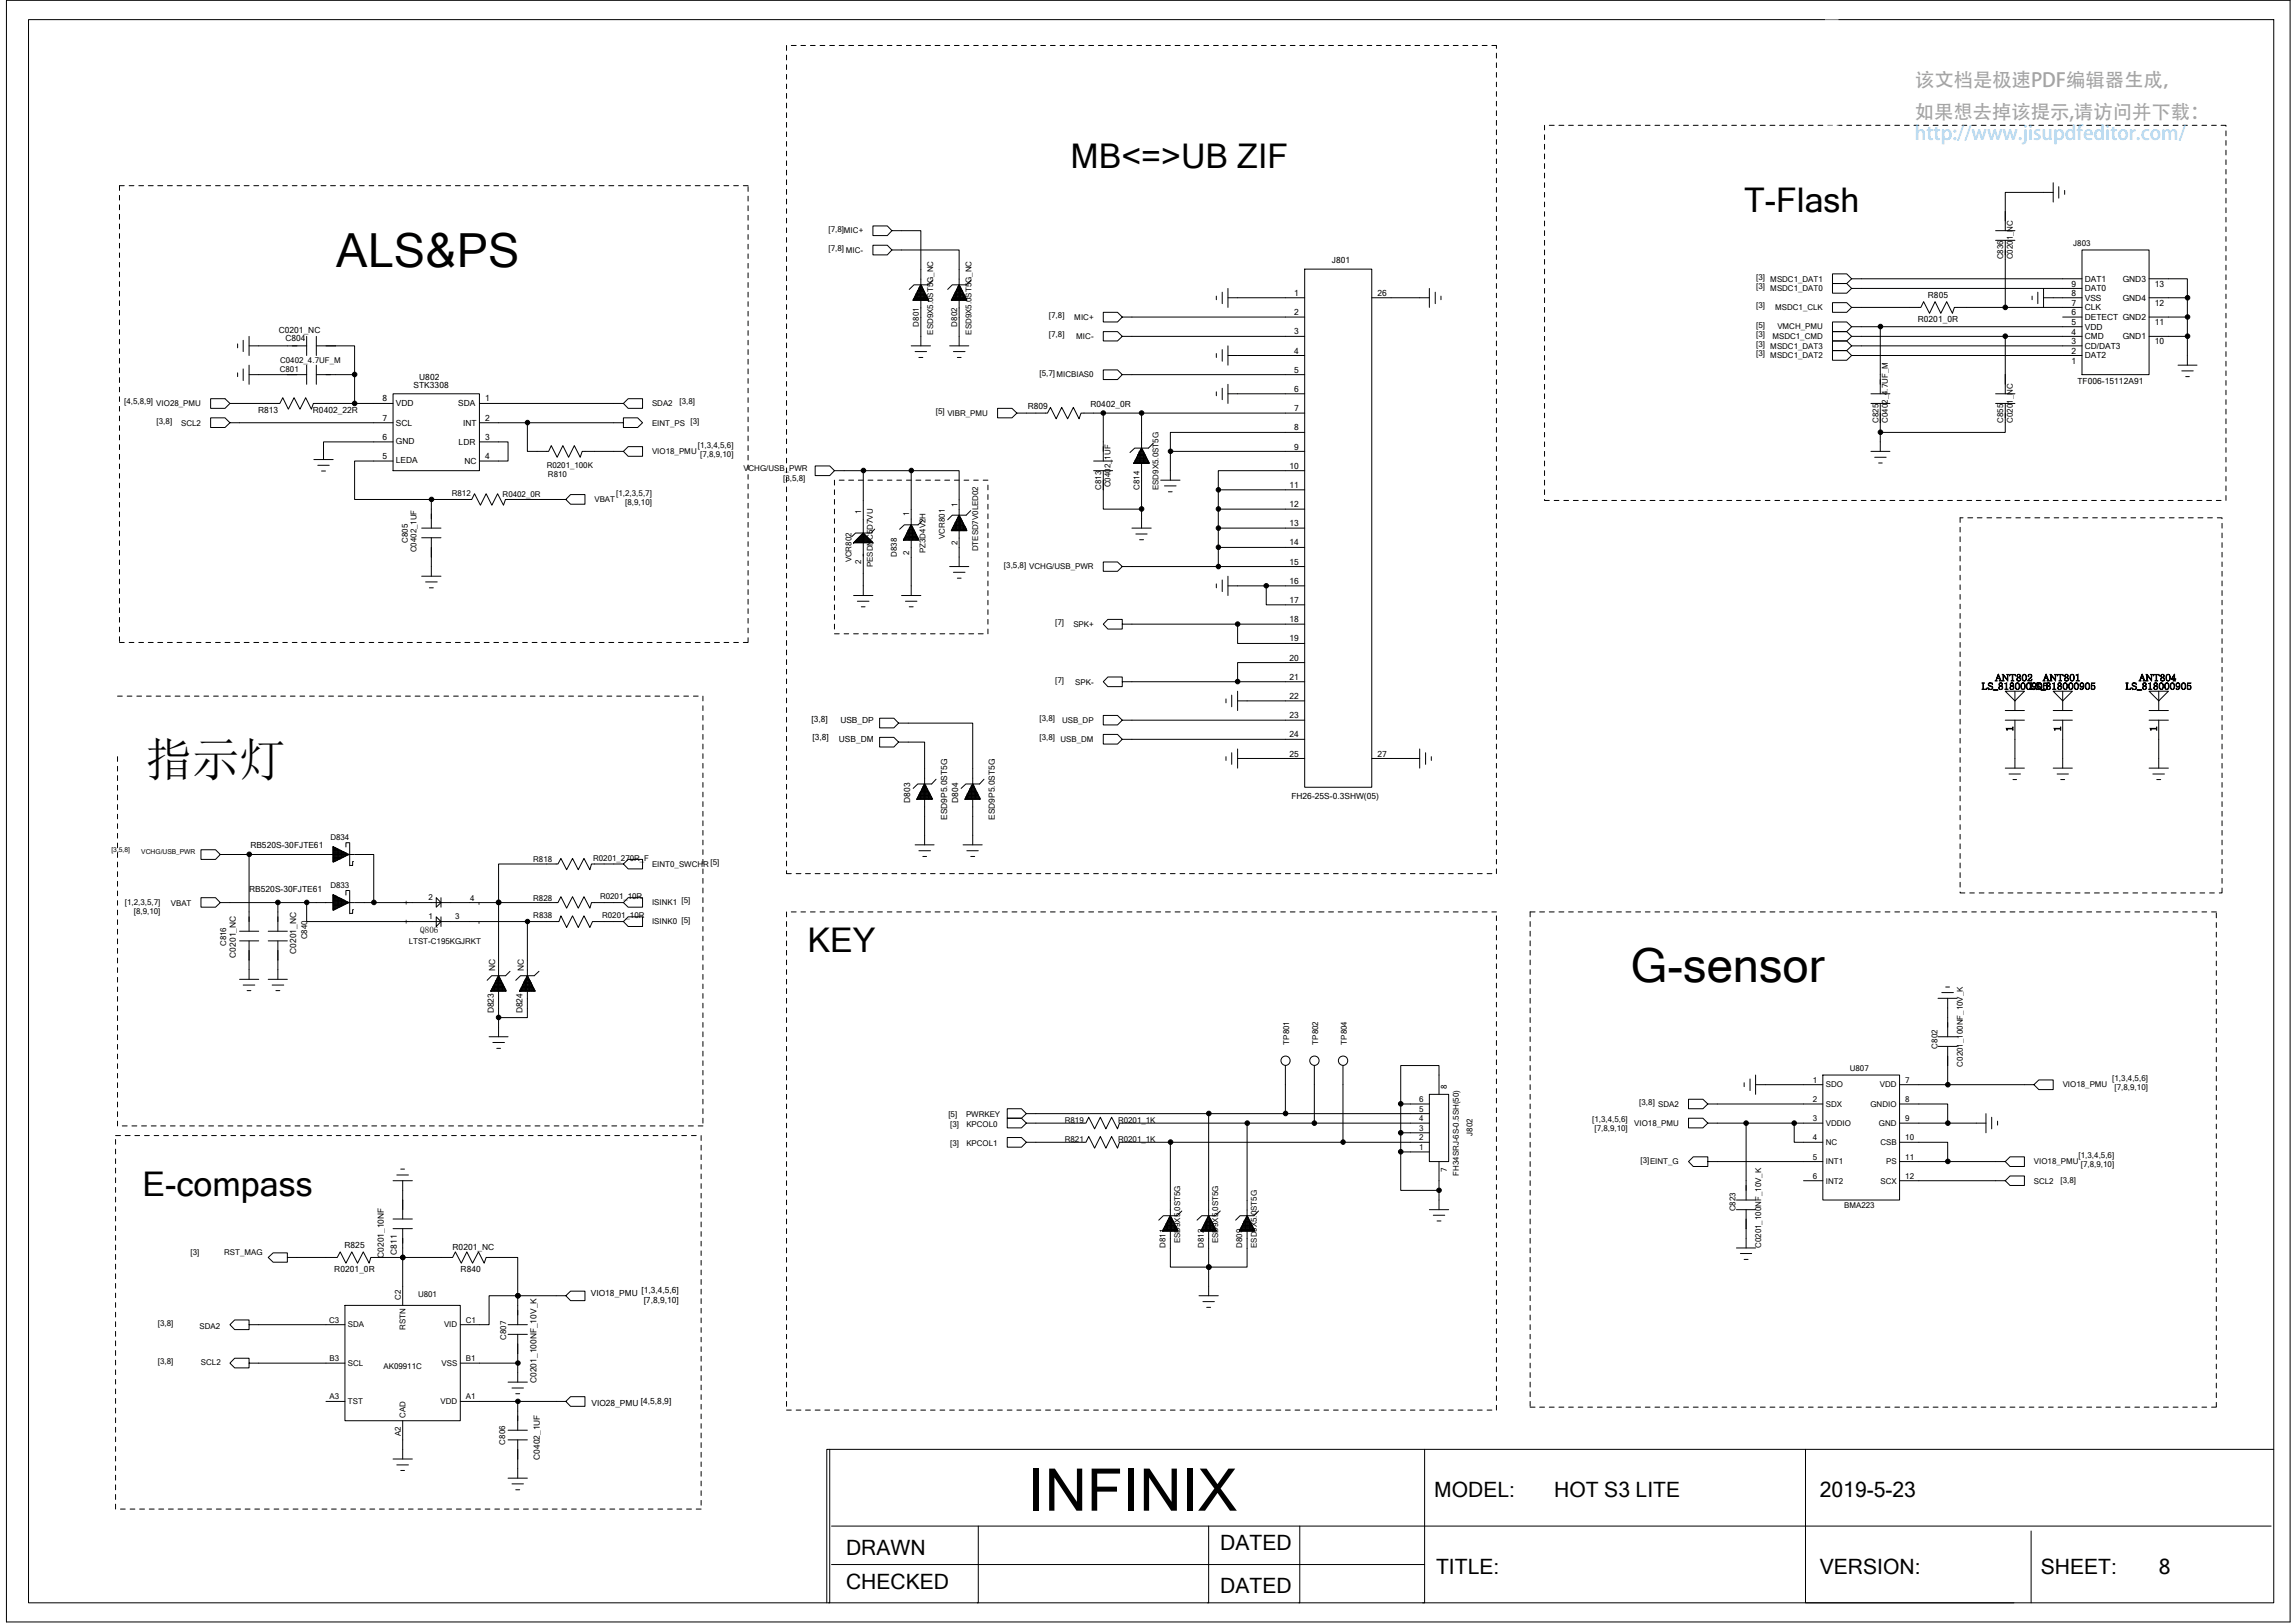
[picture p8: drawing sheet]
<svg xmlns="http://www.w3.org/2000/svg" width="297mm" height="210mm" viewBox="0 0 297 210" stroke-linecap="round" stroke-linejoin="round" font-family="sans-serif">
<defs><g id="words">
<text font-size="7.6" x="133" y="195.5">INFINIX</text>
<g font-size="6.1">
<text x="43.5" y="34.6">ALS&amp;PS</text>
<text x="18.8" y="100.4">指示灯</text>
<text x="211" y="127.1">G-sensor</text>
</g>
<g font-size="4.4">
<text x="138.5" y="21.7">MB&lt;=&gt;UB ZIF</text>
<text x="225.6" y="27.4">T-Flash</text>
<text x="104.5" y="123.2">KEY</text>
<text x="18.4" y="154.7">E-compass</text>
</g>
<g font-size="2.7">
<text x="185.6" y="193.7">MODEL:</text>
<text x="201.1" y="193.7">HOT S3 LITE</text>
<text x="235.4" y="193.7">2019-5-23</text>
<text x="109.5" y="201.2">DRAWN</text>
<text x="157.9" y="200.6">DATED</text>
<text x="185.8" y="203.7">TITLE:</text>
<text x="235.4" y="203.7">VERSION:</text>
<text x="264" y="203.7">SHEET:</text>
<text x="279.3" y="203.7">8</text>
<text x="109.5" y="205.5">CHECKED</text>
<text x="157.9" y="206.2">DATED</text>
</g>
<g font-size="2.5" fill="#666">
<text x="247.8" y="11.2">该文档是极速PDF编辑器生成，</text>
<text x="247.7" y="15.4">如果想去掉该提示,请访问并下载：</text>
</g>
<text font-size="2.5" fill="#63befe" x="247.7" y="18.1">http://www.jisupdfeditor.com/</text>
<g font-size="1.2">
<text x="256.4" y="89.2">LS_818000905</text>
<text x="258.1" y="88.1">ANT802</text>
<text x="262.6" y="89.2">LS_818000905</text>
<text x="264.3" y="88.1">ANT801</text>
<text x="275" y="89.2">LS_818000905</text>
<text x="276.7" y="88.1">ANT804</text>
<text x="260.4" y="94.6" transform="rotate(-90 260.4 94.6)">1</text>
<text x="266.6" y="94.6" transform="rotate(-90 266.6 94.6)">1</text>
<text x="279" y="94.6" transform="rotate(-90 279 94.6)">1</text>
<text x="54.4" y="120.7">Q806</text>
</g>
<g font-size="1.1">
<text x="172.3" y="34.1">J801</text>
<text x="167.4" y="38.3">1</text>
<text x="167.4" y="40.8">2</text>
<text x="178.2" y="38.3">26</text>
<text x="248.1" y="41.7">R0201_0R</text>
<text x="249.4" y="38.5">R805</text>
<text x="268" y="40.8">6</text>
<text x="268" y="39.5">7</text>
<text x="268" y="38.3">8</text>
<text x="268" y="37.1">9</text>
<text x="269.7" y="41.4">DETECT GND2</text>
<text x="269.7" y="40.2">CLK</text>
<text x="269.7" y="38.9">VSS</text>
<text x="269.7" y="37.7">DAT0</text>
<text x="269.7" y="36.4">DAT1</text>
<text x="274.6" y="36.4">GND3</text>
<text x="274.6" y="38.9">GND4</text>
<text x="278.8" y="37.1">13</text>
<text x="278.8" y="39.6">12</text>
<text x="36.1" y="43">C0201_NC</text>
<text x="36.9" y="44.2">C804</text>
<text x="167.4" y="43.3">3</text>
<text x="167.4" y="45.7">4</text>
<text x="268" y="47">1</text>
<text x="268" y="45.8">2</text>
<text x="268" y="44.6">3</text>
<text x="268" y="43.3">4</text>
<text x="268" y="42">5</text>
<text x="269.7" y="46.4">DAT2</text>
<text x="269.7" y="45.1">CD/DAT3</text>
<text x="269.7" y="43.9">CMD</text>
<text x="269.7" y="42.7">VDD</text>
<text x="274.6" y="43.9">GND1</text>
<text x="278.8" y="44.6">10</text>
<text x="278.8" y="42.1">11</text>
<text x="33.4" y="53.4">R813</text>
<text x="40.5" y="53.4">R0402_22R</text>
<text x="49.5" y="51.9">8</text>
<text x="51.2" y="52.6">VDD</text>
<text x="53.5" y="50.1">STK3308</text>
<text x="54.2" y="49.1">U802</text>
<text x="59.3" y="52.6">SDA</text>
<text x="62.8" y="51.9">1</text>
<text x="133" y="52.9">R809</text>
<text x="141.1" y="52.7">R0402_0R</text>
<text x="167.4" y="48.2">5</text>
<text x="167.4" y="50.7">6</text>
<text x="167.4" y="53.2">7</text>
<text x="268.8" y="49.7">TF006-15112A91</text>
<text x="49.5" y="59.4">5</text>
<text x="49.5" y="56.9">6</text>
<text x="49.5" y="54.4">7</text>
<text x="51.2" y="59.9">LEDA</text>
<text x="51.2" y="57.4">GND</text>
<text x="51.2" y="55.1">SCL</text>
<text x="59.3" y="57.6">LDR</text>
<text x="59.9" y="55.1">INT</text>
<text x="62.8" y="54.4">2</text>
<text x="62.8" y="56.9">3</text>
<text x="62.8" y="59.4">4</text>
<text x="167.4" y="55.7">8</text>
<text x="167.4" y="58.2">9</text>
<text x="60.1" y="60">NC</text>
<text x="166.8" y="60.6">10</text>
<text x="166.8" y="63.1">11</text>
<text x="166.8" y="65.6">12</text>
<text x="166.8" y="68.1">13</text>
<text x="166.8" y="70.6">14</text>
<text x="166.8" y="73">15</text>
<text x="166.8" y="75.5">16</text>
<text x="166.8" y="78">17</text>
<text x="166.8" y="80.5">18</text>
<text x="166.8" y="83">19</text>
<text x="166.8" y="85.5">20</text>
<text x="166.8" y="88">21</text>
<text x="105" y="93.5">[3,8]</text>
<text x="105.1" y="95.8">[3,8]</text>
<text x="108.7" y="93.6">USB_DP</text>
<text x="166.8" y="90.4">22</text>
<text x="166.8" y="92.9">23</text>
<text x="166.8" y="95.4">24</text>
<text x="108.5" y="96">USB_DM</text>
<text x="166.8" y="97.9">25</text>
<text x="178.2" y="97.9">27</text>
<text x="117.8" y="103.9" transform="rotate(-90 117.8 103.9)">D803</text>
<text x="122.5" y="106.1" transform="rotate(-90 122.5 106.1)">ESD9P5.0ST5G</text>
<text x="124" y="103.9" transform="rotate(-90 124 103.9)">D804</text>
<text x="128.7" y="106.1" transform="rotate(-90 128.7 106.1)">ESD9P5.0ST5G</text>
<text x="167.1" y="103.4">FH26-25S-0.3SHW(05)</text>
<text x="32.4" y="109.7">RB520S-30FJTE61</text>
<text x="32.2" y="115.4">RB520S-30FJTE61</text>
<text x="30.5" y="123.9" transform="rotate(-90 30.5 123.9)">C0201_NC</text>
<text x="38.3" y="123.4" transform="rotate(-90 38.3 123.4)">C0201_NC</text>
<text x="64.1" y="125.6" transform="rotate(-90 64.1 125.6)">NC</text>
<text x="67.8" y="125.6" transform="rotate(-90 67.8 125.6)">NC</text>
<text x="63.9" y="131.1" transform="rotate(-90 63.9 131.1)">D823</text>
<text x="67.6" y="131.1" transform="rotate(-90 67.6 131.1)">D824</text>
<text x="44.6" y="161.5">R825</text>
<text x="58.6" y="161.7">R0201_NC</text>
<text x="43.3" y="164.5">R0201_0R</text>
<text x="49.6" y="162.8" transform="rotate(-90 49.6 162.8)">C0201_10NF</text>
<text x="51.3" y="162.3" transform="rotate(-90 51.3 162.3)">C811</text>
<text x="59.6" y="164.5">R840</text>
<text x="76.4" y="167.6">VIO18_PMU</text>
<text x="83" y="167.3">[1,3,4,5,6]</text>
<text x="83.3" y="168.6">[7,8,9,10]</text>
<text x="69.4" y="178.9" transform="rotate(-90 69.4 178.9)">C0201_100NF_10V_K</text>
<text x="76.5" y="181.9">VIO28_PMU</text>
<text x="82.9" y="181.6">[4,5,8,9]</text>
<text x="69.9" y="188.9" transform="rotate(-90 69.9 188.9)">C0402_1UF</text>
</g>
<g font-size="1">
<text x="107.2" y="30">[7,8]MIC+</text>
<text x="107.2" y="32.5">[7,8] MIC-</text>
<text x="259.2" y="33.6" transform="rotate(-90 259.2 33.6)">C836</text>
<text x="260.4" y="33.6" transform="rotate(-90 260.4 33.6)">C0201_NC</text>
<text x="268.2" y="31.8">J803</text>
<text x="135.7" y="41.1">[7,8]</text>
<text x="139" y="41.4">MIC+</text>
<text x="227.2" y="39.9">[3]</text>
<text x="227.2" y="37.4">[3] MSDC1_DAT0</text>
<text x="227.2" y="36.2">[3] MSDC1_DAT1</text>
<text x="229.7" y="40.1">MSDC1_CLK</text>
<text x="36.2" y="47">C0402_4.7UF_M</text>
<text x="118.9" y="42.2" transform="rotate(-90 118.9 42.2)">D801</text>
<text x="120.7" y="43.3" transform="rotate(-90 120.7 43.3)">ESD9X5.0ST5G_NC</text>
<text x="123.8" y="42.2" transform="rotate(-90 123.8 42.2)">D802</text>
<text x="125.7" y="43.3" transform="rotate(-90 125.7 43.3)">ESD9X5.0ST5G_NC</text>
<text x="135.7" y="43.6">[7,8]</text>
<text x="139.2" y="43.9">MIC-</text>
<text x="227.2" y="46.1">[3] MSDC1_DAT2</text>
<text x="227.2" y="44.9">[3] MSDC1_DAT3</text>
<text x="227.2" y="43.6">[3]</text>
<text x="227.2" y="42.4">[5]</text>
<text x="229.3" y="43.9">MSDC1_CMD</text>
<text x="229.9" y="42.6">VMCH_PMU</text>
<text x="16.1" y="52.3">[4,5,8,9] VIO28_PMU</text>
<text x="36.2" y="48.1">C801</text>
<text x="84.4" y="52.6">SDA2</text>
<text x="87.9" y="52.3">[3,8]</text>
<text x="121.1" y="53.6">[5] VIBR_PMU</text>
<text x="134.5" y="48.6">[5,7] MICBIAS0</text>
<text x="20.3" y="54.8">[3,8]</text>
<text x="23.4" y="55.1">SCL2</text>
<text x="84.4" y="55.1">EINT_PS [3]</text>
<text x="84.4" y="58.8">VIO18_PMU</text>
<text x="90.3" y="57.9">[1,3,4,5,6]</text>
<text x="90.6" y="59.1">[7,8,9,10]</text>
<text x="243" y="54.7" transform="rotate(-90 243 54.7)">C825</text>
<text x="244.2" y="54.7" transform="rotate(-90 244.2 54.7)">C0402_4.7UF_M</text>
<text x="259.2" y="54.7" transform="rotate(-90 259.2 54.7)">C855</text>
<text x="260.4" y="54.7" transform="rotate(-90 260.4 54.7)">C0201_NC</text>
<text x="58.4" y="64.1">R812</text>
<text x="65" y="64.2">R0402_0R</text>
<text x="70.7" y="60.6">R0201_100K</text>
<text x="70.9" y="61.7">R810</text>
<text x="76.9" y="65">VBAT</text>
<text x="79.7" y="64.1">[1,2,3,5,7]</text>
<text x="80.9" y="65.3">[8,9,10]</text>
<text x="96.2" y="60.9">VCHG/USB_PWR</text>
<text x="101.3" y="62.3">[3,5,8]</text>
<text x="123.9" y="65.5" transform="rotate(-90 123.9 65.5)">1</text>
<text x="142.5" y="63.4" transform="rotate(-90 142.5 63.4)">C813</text>
<text x="143.7" y="63.1" transform="rotate(-90 143.7 63.1)">C0402_1UF</text>
<text x="147.4" y="63.4" transform="rotate(-90 147.4 63.4)">C814</text>
<text x="149.9" y="63.4" transform="rotate(-90 149.9 63.4)">ESD9X5.0ST5G</text>
<text x="52.8" y="70.2" transform="rotate(-90 52.8 70.2)">C805</text>
<text x="53.9" y="71.5" transform="rotate(-90 53.9 71.5)">C0402_1UF</text>
<text x="111.4" y="66.5" transform="rotate(-90 111.4 66.5)">1</text>
<text x="117.6" y="71.8" transform="rotate(-90 117.6 71.8)">2</text>
<text x="117.6" y="66.8" transform="rotate(-90 117.6 66.8)">1</text>
<text x="119.7" y="71.6" transform="rotate(-90 119.7 71.6)">PZ3D4V2H</text>
<text x="122.2" y="69.7" transform="rotate(-90 122.2 69.7)">VCR801</text>
<text x="123.9" y="70.6" transform="rotate(-90 123.9 70.6)">2</text>
<text x="126.6" y="71.3" transform="rotate(-90 126.6 71.3)">DTESD7V0LED02</text>
<text x="110.2" y="72.8" transform="rotate(-90 110.2 72.8)">VCR802</text>
<text x="111.4" y="73" transform="rotate(-90 111.4 73)">2</text>
<text x="112.9" y="73.4" transform="rotate(-90 112.9 73.4)">PESDNC5D7VU</text>
<text x="116" y="72.1" transform="rotate(-90 116 72.1)">D838</text>
<text x="129.9" y="73.4">[3,5,8] VCHG/USB_PWR</text>
<text x="136.5" y="80.9">[7]</text>
<text x="138.9" y="81.1">SPK+</text>
<text x="136.5" y="88.3">[7]</text>
<text x="139.1" y="88.6">SPK-</text>
<text x="134.5" y="93.3">[3,8]</text>
<text x="134.5" y="95.8">[3,8] USB_DM</text>
<text x="137.4" y="93.5">USB_DP</text>
<text x="42.7" y="108.7">D834</text>
<text x="69" y="111.5">R818</text>
<text x="76.7" y="111.4">R0201_270R_F</text>
<text x="84.4" y="112.1">EINT0_SWCHR [5]</text>
<text x="16.1" y="117.1">[1,2,3,5,7]</text>
<text x="17.3" y="118.2">[8,9,10]</text>
<text x="22.1" y="117.2">VBAT</text>
<text x="42.7" y="114.9">D833</text>
<text x="52.9" y="119.5" transform="rotate(-90 52.9 119.5)">+</text>
<text x="52.9" y="117.1" transform="rotate(-90 52.9 117.1)">+</text>
<text x="55.4" y="118.9">1</text>
<text x="55.4" y="116.4">2</text>
<text x="58.9" y="118.9">3</text>
<text x="60.8" y="116.5">4</text>
<text x="62.3" y="119.5" transform="rotate(-90 62.3 119.5)">-</text>
<text x="62.3" y="117.1" transform="rotate(-90 62.3 117.1)">-</text>
<text x="69" y="116.5">R828</text>
<text x="69" y="118.7">R838</text>
<text x="77.6" y="116.3">R0201_10R</text>
<text x="77.9" y="118.7">R0201_10R</text>
<text x="84.4" y="117.1">ISINK1 [5]</text>
<text x="84.4" y="119.6">ISINK0 [5]</text>
<text x="29.2" y="122.4" transform="rotate(-90 29.2 122.4)">C816</text>
<text x="39.8" y="121.5" transform="rotate(-90 39.8 121.5)">C840</text>
<text x="52.9" y="122.1">LTST-C195KGJRKT</text>
<text x="166.8" y="135.1" transform="rotate(-90 166.8 135.1)">TP801</text>
<text x="170.5" y="135.1" transform="rotate(-90 170.5 135.1)">TP802</text>
<text x="174.3" y="135.1" transform="rotate(-90 174.3 135.1)">TP804</text>
<text x="250.7" y="135.7" transform="rotate(-90 250.7 135.7)">C802</text>
<text x="253.9" y="138" transform="rotate(-90 253.9 138)">C0201_100NF_10V_K</text>
<text x="183.6" y="143.8">5</text>
<text x="183.6" y="142.6">6</text>
<text x="187.2" y="140.8" transform="rotate(-90 187.2 140.8)">8</text>
<text x="212.1" y="143">[3,8] SDA2</text>
<text x="234.5" y="140.1">1</text>
<text x="234.5" y="142.6">2</text>
<text x="236.2" y="140.7">SDO</text>
<text x="236.2" y="143.2">SDX</text>
<text x="239.3" y="138.6">U807</text>
<text x="242" y="143.2">GNDIO</text>
<text x="243.2" y="140.7">VDD</text>
<text x="246.5" y="140.1">7</text>
<text x="246.5" y="142.6">8</text>
<text x="266.9" y="140.7">VIO18_PMU</text>
<text x="273.3" y="139.8">[1,3,4,5,6]</text>
<text x="273.6" y="141">[7,8,9,10]</text>
<text x="122.7" y="144.6">[5]</text>
<text x="122.9" y="145.8">[3]</text>
<text x="122.9" y="148.3">[3]</text>
<text x="125" y="144.5">PWRKEY</text>
<text x="125" y="145.8">KPCOL0</text>
<text x="125" y="148.3">KPCOL1</text>
<text x="137.8" y="145.3">R819</text>
<text x="137.8" y="147.8">R821</text>
<text x="144.6" y="145.3">R0201_1K</text>
<text x="144.6" y="147.8">R0201_1K</text>
<text x="183.6" y="148.8">1</text>
<text x="183.6" y="147.6">2</text>
<text x="183.6" y="146.3">3</text>
<text x="183.6" y="145.1">4</text>
<text x="190.5" y="146.9" transform="rotate(-90 190.5 146.9)">J802</text>
<text x="206" y="145.1">[1,3,4,5,6]</text>
<text x="206.3" y="146.3">[7,8,9,10]</text>
<text x="211.4" y="145.7">VIO18_PMU</text>
<text x="234.5" y="145.1">3</text>
<text x="234.5" y="147.6">4</text>
<text x="236.2" y="145.7">VDDIO</text>
<text x="236.2" y="148.1">NC</text>
<text x="243.1" y="145.7">GND</text>
<text x="243.3" y="148.1">CSB</text>
<text x="246.5" y="145.1">9</text>
<text x="246.5" y="147.6">10</text>
<text x="268.9" y="149.8">[1,3,4,5,6]</text>
<text x="187.2" y="151.6" transform="rotate(-90 187.2 151.6)">7</text>
<text x="188.7" y="152.1" transform="rotate(-90 188.7 152.1)">FH34SRJ-6S-0.5SH(50)</text>
<text x="212.2" y="150.4">[3]EINT_G</text>
<text x="234.5" y="150">5</text>
<text x="234.5" y="152.5">6</text>
<text x="236.2" y="150.6">INT1</text>
<text x="236.2" y="153.1">INT2</text>
<text x="243.3" y="153.1">SCX</text>
<text x="244" y="150.6">PS</text>
<text x="246.5" y="150">11</text>
<text x="246.5" y="152.5">12</text>
<text x="263.1" y="153.1">SCL2</text>
<text x="263.1" y="150.6">VIO18_PMU</text>
<text x="266.6" y="153">[3,8]</text>
<text x="269.2" y="151">[7,8,9,10]</text>
<text x="150.8" y="161.4" transform="rotate(-90 150.8 161.4)">D811</text>
<text x="152.7" y="160.8" transform="rotate(-90 152.7 160.8)">ESD9X5.0ST5G</text>
<text x="155.8" y="161.4" transform="rotate(-90 155.8 161.4)">D812</text>
<text x="157.6" y="160.8" transform="rotate(-90 157.6 160.8)">ESD9X5.0ST5G</text>
<text x="160.7" y="161.4" transform="rotate(-90 160.7 161.4)">D809</text>
<text x="162.6" y="161.5" transform="rotate(-90 162.6 161.5)">ESD9X5.0ST5G</text>
<text x="224.5" y="156.7" transform="rotate(-90 224.5 156.7)">C823</text>
<text x="227.9" y="161.5" transform="rotate(-90 227.9 161.5)">C0201_100NF_10V_K</text>
<text x="238.6" y="156.3">BMA223</text>
<text x="24.6" y="162.3">[3]</text>
<text x="29" y="162.4">RST_MAG</text>
<text x="54.1" y="167.8">U801</text>
<text x="20.4" y="171.5">[3,8]</text>
<text x="25.8" y="171.9">SDA2</text>
<text x="42.6" y="171.1">C3</text>
<text x="45" y="171.7">SDA</text>
<text x="51.8" y="168.1" transform="rotate(-90 51.8 168.1)">C2</text>
<text x="52.5" y="172.1" transform="rotate(-90 52.5 172.1)">RSTN</text>
<text x="57.5" y="171.7">VID</text>
<text x="60.3" y="171.1">C1</text>
<text x="65.5" y="173.4" transform="rotate(-90 65.5 173.4)">C807</text>
<text x="20.4" y="176.5">[3,8]</text>
<text x="26" y="176.6">SCL2</text>
<text x="42.6" y="176.1">B3</text>
<text x="45" y="176.7">SCL</text>
<text x="49.6" y="177.1">AK09911C</text>
<text x="57.1" y="176.7">VSS</text>
<text x="60.3" y="176.1">B1</text>
<text x="42.6" y="181.1">A3</text>
<text x="45" y="181.7">TST</text>
<text x="51.8" y="185.8" transform="rotate(-90 51.8 185.8)">A2</text>
<text x="52.5" y="183.4" transform="rotate(-90 52.5 183.4)">CAD</text>
<text x="57" y="181.7">VDD</text>
<text x="60.3" y="181.1">A1</text>
<text x="65.4" y="186.9" transform="rotate(-90 65.4 186.9)">C806</text>
</g>
<g font-size=".9">
<text x="14.4" y="110.2">[3,5,8]</text>
<text x="18.3" y="110.6">VCHG/USB_PWR</text>
</g>
</g></defs>
<g fill="none" stroke="#000" stroke-width=".13">
<path d="M.8 0h295.5v209.8h-295.5zM3.7 2.5h290.5v204.9h-290.5zM101.8 5.9v.6M101.8 7.1v.6M101.8 8.4v.6M101.8 9.6v.6M101.8 10.9v.6M101.8 12.1v.6M101.8 13.3v.7M101.8 14.6v.6M101.8 15.8v.7M101.8 17.1v.6"/>
<path d="M101.8 18.3v.6M101.8 19.6v.6M102.4 5.9h.6M103.6 5.9h.6M104.8 5.9h.7M106.1 5.9h.6M107.3 5.9h.7M108.6 5.9h.6M109.8 5.9h.6M111 5.9h.7M112.3 5.9h.6M113.5 5.9h.7"/>
<path d="M114.8 5.9h.6M116 5.9h.6M117.3 5.9h.6M118.5 5.9h.6M119.7 5.9h.7M121 5.9h.6M122.2 5.9h.7M123.5 5.9h.6M124.7 5.9h.6M126 5.9h.6M127.2 5.9h.6M128.4 5.9h.7"/>
<path d="M129.7 5.9h.6M130.9 5.9h.7M132.2 5.9h.6M133.4 5.9h.6M134.6 5.9h.7M135.9 5.9h.6M137.1 5.9h.6M138.4 5.9h.6M139.6 5.9h.6M140.9 5.9h.6M142.1 5.9h.6M143.3 5.9h.6"/>
<path d="M144.6 5.9h.6M145.8 5.9h.6M147.1 5.9h.6M148.3 5.9h.6M149.5 5.9h.7M150.8 5.9h.6M152 5.9h.7M153.3 5.9h.6M154.5 5.9h.6M155.8 5.9h.6M157 5.9h.6M158.2 5.9h.7"/>
<path d="M159.5 5.9h.6M160.7 5.9h.6M162 5.9h.6M163.2 5.9h.6M164.5 5.9h.6M165.7 5.9h.6M166.9 5.9h.6M168.2 5.9h.6M169.4 5.9h.6M170.7 5.9h.6M171.9 5.9h.6M173.1 5.9h.6"/>
<path d="M174.4 5.9h.6M175.6 5.9h.6M176.9 5.9h.6M178.1 5.9h.6M179.3 5.9h.7M180.6 5.9h.6M181.8 5.9h.7M183.1 5.9h.6M184.3 5.9h.6M185.6 5.9h.6M186.8 5.9h.6M188 5.9h.6"/>
<path d="M189.3 5.9h.6M190.5 5.9h.6M191.8 5.9h.6M193 5.9h.6v.4M193.6 6.9v.6M193.6 8.1v.6M193.6 9.4v.6M193.6 10.6v.6M193.6 11.9v.6M193.6 13.1v.6M193.6 14.3v.7M193.6 15.6v.6"/>
<path d="M193.6 16.8v.6M193.6 18.1v.6M193.6 19.3v.6M199.8 16.2v.6M199.8 17.4v.7M199.8 18.7v.6M199.8 19.9v.7M200.4 16.2h.7M201.7 16.2h.6M202.9 16.2h.6M204.2 16.2h.6M205.4 16.2h.6"/>
<path d="M206.7 16.2h.6M207.9 16.2h.6M209.1 16.2h.7M210.4 16.2h.6M211.6 16.2h.6M212.9 16.2h.6M214.1 16.2h.6M215.4 16.2h.5M216.6 16.2h.6M217.8 16.2h.6M219.1 16.2h.6M220.3 16.2h.6"/>
<path d="M221.5 16.2h.7M222.8 16.2h.6M224 16.2h.6M225.3 16.2h.6M226.5 16.2h.6M227.7 16.2h.7M229 16.2h.6M230.2 16.2h.7M231.5 16.2h.6M232.7 16.2h.6M234 16.2h.6M235.2 16.2h.6"/>
<path d="M236.5 16.2h.6M237.7 16.2h.6M238.9 16.2h.7M240.2 16.2h.6M241.4 16.2h.6M242.7 16.2h.6M243.9 16.2h.6M245.1 16.2h.7M246.4 16.2h.6M247.6 16.2h.6M248.9 16.2h.6M250.1 16.2h.6"/>
<path d="M251.3 16.2h.7M252.6 16.2h.6M253.8 16.2h.7M255.1 16.2h.6M256.3 16.2h.6M257.5 16.2h.7M258.8 16.2h.6M260 16.2h.7M261.3 16.2h.6M262.5 16.2h.6M263.8 16.2h.6M265 16.2h.6"/>
<path d="M266.3 16.2h.6M267.5 16.2h.6M268.7 16.2h.7M270 16.2h.6M271.2 16.2h.7M272.4 16.2h.7M273.7 16.2h.6M274.9 16.2h.7M276.2 16.2h.6M277.4 16.2h.6M278.6 16.2h.7M279.9 16.2h.6"/>
<path d="M281.1 16.2h.7M282.4 16.2h.6M283.6 16.2h.6M284.9 16.2h.6M286.1 16.2h.6M287.3 16.2h.7v.1M288 16.9v.7M288 18.2v.6M288 19.4v.6M15.5 25.3v.6M15.5 26.5v.6M15.5 27.7v.7"/>
<path d="M15.5 29v.6M15.5 30.2v.6M15.5 31.5v.6M15.5 32.7v.6M15.5 34v.6M15.5 35.2v.6M15.5 36.4v.7M15.5 37.7v.6M15.5 38.9v.6M16.1 24h-.6v.6M16.7 24h.6M18 24h.6"/>
<path d="M19.2 24h.6M20.4 24h.6M21.7 24h.6M22.9 24h.6M24.2 24h.6M25.4 24h.6M26.6 24h.6M27.9 24h.6M29.1 24h.6M30.4 24h.6M31.6 24h.6M32.8 24h.7"/>
<path d="M34.1 24h.6M35.3 24h.6M36.6 24h.6M37.8 24h.6M39 24h.7M40.3 24h.6M41.5 24h.7M42.8 24h.6M44 24h.6M45.3 24h.6M46.5 24h.6M47.8 24h.6"/>
<path d="M49 24h.6M50.2 24h.6M51.5 24h.6M52.7 24h.6M54 24h.6M55.2 24h.6M56.4 24h.7M57.7 24h.6M58.9 24h.6M60.1 24h.7M61.4 24h.6M62.6 24h.7"/>
<path d="M63.9 24h.6M65.1 24h.6M66.4 24h.6M67.6 24h.6M68.8 24h.7M70.1 24h.6M71.3 24h.7M72.6 24h.6M73.8 24h.6M75.1 24h.6M76.3 24h.6M77.5 24h.7"/>
<path d="M78.8 24h.6M80 24h.7M81.3 24h.6M82.5 24h.6M83.7 24h.7M85 24h.6M86.2 24h.7M87.5 24h.6M88.7 24h.6M89.9 24h.7M91.2 24h.6M92.4 24h.7"/>
<path d="M93.7 24h.6M94.9 24h.6M96.2 24h.6M96.8 24.2v.6M96.8 25.4v.6M96.8 26.6v.7M96.8 27.9v.6M96.8 29.1v.6M96.8 30.4v.6M96.8 31.6v.6M96.8 32.9v.5M96.8 34.1v.6"/>
<path d="M96.8 35.3v.6M96.8 36.6v.6M96.8 37.8v.6M96.8 39v.6M101.8 20.8v.6M101.8 22v.6M101.8 23.3v.6M101.8 24.5v.6M101.8 25.8v.6M101.8 27v.6M101.8 28.2v.7M101.8 29.5v.6"/>
<path d="M101.8 30.7v.6M101.8 32v.6M101.8 33.2v.6M101.8 34.4v.7M101.8 35.7v.6M101.8 36.9v.6M101.8 38.2v.6M101.8 39.4v.6M115.4 29.8l-.6-.6h-1.9v1.3h1.9l.6-.7h3.7v7.1M115.4 32.3l-.6-.6h-1.9v1.3h1.9l.6-.7h8.7v4.6M119.1 38.8v5.9M120.6 36.3l-.6 .6h-1.8l-.6 .5"/>
<path d="M124.1 38.8v5.9M125.6 36.3l-.6 .6h-1.8l-.6 .5M157.4 38.3v.5M158.1 37.8v1.5M158.9 38.5h9.9M158.9 37.3v2.5M168.8 34.8h8.7v67.1h-8.7zM177.5 38.5h7.4M184.9 37.3v2.5M185.7 37.8v1.5M186.4 38.3v.5M193.6 20.6v.6"/>
<path d="M193.6 21.8v.6M193.6 23v.6M193.6 24.3v.6M193.6 25.5v.6M193.6 26.8v.6M193.6 28v.6M193.6 29.2v.6M193.6 30.5v.6M193.6 31.7v.6M193.6 33v.6M193.6 34.2v.6M193.6 35.4v.7"/>
<path d="M193.6 36.7v.6M193.6 37.9v.6M193.6 39.2v.6M199.8 21.2v.6M199.8 22.4v.6M199.8 23.6v.7M199.8 24.9v.6M199.8 26.1v.7M199.8 27.4v.6M199.8 28.6v.6M199.8 29.8v.7M199.8 31.1v.6"/>
<path d="M199.8 32.3v.7M199.8 33.6v.6M199.8 34.8v.6M199.8 36.1v.6M199.8 37.3v.6M199.8 38.5v.7M199.8 39.8v.6M239.6 39.8l-.7-.6h-1.8v1.2h1.8l.7-.6h8.9l.4-.8 .7 1.5 .7-1.5 .8 1.5 .7-1.5 .8 1.5 .2-.7h6.6M239.6 37.3l-.7-.6h-1.8v1.2h1.8l.7-.6h29.8M239.6 36.1l-.7-.7h-1.8v1.3h1.8l.7-.6h29.8M258.2 31.1h2.5M258.2 29.8h2.5"/>
<path d="M259.4 31.1v8.7h10M262.9 38.3v.5M263.6 37.8v1.5M264.4 38.5h5M264.4 37.3v2.5M265.6 24.9h-6.2v4.9M265.6 23.6v2.5M266.3 24.2v1.4M267.1 24.6v.5M269.4 32.3h8.6v16.2h-8.6zM278 36.1h5v2.4M278 38.5h5v2.5"/>
<path d="M288 20.7v.6M288 21.9v.6M288 23.1v.7M288 24.4v.6M288 25.6v.7M288 26.9v.6M288 28.1v.6M288 29.4v.6M288 30.6v.6M288 31.9v.6M288 33.1v.6M288 34.3v.6"/>
<path d="M288 35.6v.6M288 36.8v.6M288 38.1v.6M288 39.3v.6M15.5 40.2v.6M15.5 41.4v.6M15.5 42.7v.6M15.5 43.9v.6M15.5 45.1v.6M15.5 46.4v.6M15.5 47.6v.6M15.5 48.9v.6"/>
<path d="M15.5 50.1v.6M15.5 51.3v.6M15.5 52.6v.6M15.5 53.8v.6M15.5 55.1v.6M15.5 56.3v.6M15.5 57.5v.7M15.5 58.8v.6M29.7 54.7l-.6-.6h-1.9v1.2h1.9l.6-.6h21.1M30.7 44.5v.5M30.7 48.2v.5M31.5 44v1.5"/>
<path d="M31.5 47.7v1.5M32.2 48.5h7.5M32.2 44.7h7.5M32.2 43.5v2.5M32.2 47.2v2.5M39.7 43.5v2.5M39.7 47.2v2.5M40.6 59.5h2.5M40.9 44.7h5v3.8M40.9 48.5h5M40.9 43.5v2.5M40.9 47.2v2.5"/>
<path d="M45.9 48.5v3.7h-5.4l-.2 .7-.8-1.4-.7 1.4-.8-1.4-.7 1.4-.7-1.4-.4 .7h-6.5l-.6 .6h-1.9v-1.2h1.9l.6 .6M45.9 52.2h4.9M50.8 50.9h11.2v10h-11.2zM50.8 59.6h-4.9v5h9.9v3.7M50.8 57.2h-8.9v2.3M62 52.2h18.7l.6 .6h1.8v-1.2h-1.8l-.6 .6M62 54.7h18.7v-.6h1.8l.6 .6-.6 .6h-1.8v-.6M62 57.2h3.7v2.4h-3.7M68.2 54.7v3.7h2.8l.3-.7 .8 1.5 .7-1.5 .8 1.5 .7-1.5 .8 1.5 .2-.8h5.4l.6-.6h1.8v1.2h-1.8l-.6-.6M96.8 40.3v.6M96.8 41.5v.6M96.8 42.8v.6"/>
<path d="M96.8 44v.6M96.8 45.2v.7M96.8 46.5v.6M96.8 47.7v.7M96.8 49v.6M96.8 50.2v.6M96.8 51.5v.6M96.8 52.7v.6M96.8 54v.6M96.8 55.2v.6M96.8 56.4v.6M96.8 57.7v.6"/>
<path d="M96.8 58.9v.6M101.8 40.7v.6M101.8 41.9v.6M101.8 43.1v.7M101.8 44.4v.6M101.8 45.6v.6M101.8 46.9v.6M101.8 48.1v.6M101.8 49.4v.6M101.8 50.6v.6M101.8 51.8v.7M101.8 53.1v.6"/>
<path d="M101.8 54.3v.6M101.8 55.6v.6M101.8 56.8v.6M101.8 58v.7M101.8 59.3v.6M117.9 44.7h2.5M118.4 45.5h1.5M118.9 46.2h.5M122.9 44.7h2.4M123.3 45.5h1.5M123.9 46.2h.4M131.6 53.4l-.7 .7h-1.8v-1.3h1.8l.7 .6h3.9l.4-.7 .7 1.5 .8-1.5 .7 1.5 .8-1.5 .7 1.5 .3-.8h2.8"/>
<path d="M141.5 59.6h2.4M145.2 41l-.6-.6h-1.9v1.3h1.9l.6-.7h23.6M145.2 48.5l-.6-.6h-1.9v1.2h1.9l.6-.6h23.6M145.2 43.5l-.6-.6h-1.9v1.2h1.9l.6-.6h23.6M147.7 59.9v8.4M147.7 53.4h-5v6.2M147.7 53.4h21.1M147.7 53.4v4.6M149.2 57.4l-.6 .6h-1.8l-.6 .5M157.4 45.7v.5M157.4 50.7v.5M158.1 45.2v1.5"/>
<path d="M158.1 50.2v1.5M158.9 46h9.9M158.9 50.9h9.9M158.9 44.7v2.5M158.9 49.7v2.5M168.8 55.9h-17.4v2.5M168.8 58.4h-17.4v3.7M193.6 40.4v.6M193.6 41.7v.6M193.6 42.9v.6M193.6 44.1v.6M193.6 45.4v.6"/>
<path d="M193.6 46.6v.6M193.6 47.9v.6M193.6 49.1v.6M193.6 50.4v.5M193.6 51.6v.6M193.6 52.8v.6M193.6 54.1v.6M193.6 55.3v.6M193.6 56.5v.7M193.6 57.8v.6M193.6 59v.6M199.8 41v.7"/>
<path d="M199.8 42.3v.6M199.8 43.5v.6M199.8 44.7v.7M199.8 46v.6M199.8 47.2v.7M199.8 48.5v.6M199.8 49.7v.7M199.8 50.9v.7M199.8 52.2v.6M199.8 53.4v.7M199.8 54.7v.6M199.8 55.9v.6"/>
<path d="M199.8 57.2v.6M199.8 58.4v.6M199.8 59.6v.7M239.6 46l-.7-.6h-1.8v1.2h1.8l.7-.6h29.8M239.6 44.7l-.7-.6h-1.8v1.3h1.8l.7-.7h29.8M239.6 43.5l-.7-.6h-1.8v1.2h1.8l.7-.6h19.8M239.6 42.3l-.7-.6h-1.8v1.2h1.8l.7-.6h29.8M242 58.4h2.5M242 52.2h2.5M242 50.9h2.5M242.5 59.2h1.5M243 59.9h.5"/>
<path d="M243.3 42.3v8.6M243.3 52.2v6.2M258.2 52.2h2.5M258.2 50.9h2.5M259.4 52.2v3.7h-16.1M266.9 41h2.5M269.4 43.5h-10v7.4M278 43.5h5v3.7M278 41h5v2.5M281.8 47.2h2.4M282.3 48h1.4M282.8 48.7h.4"/>
<path d="M288 40.5v.6M288 41.8v.6M288 43v.6M288 44.2v.7M288 45.5v.6M288 46.7v.7M288 48v.6M288 49.2v.6M288 50.5v.6M288 51.7v.6M288 52.9v.7M288 54.2v.6"/>
<path d="M288 55.4v.7M288 56.7v.6M288 57.9v.6M288 59.2v.6M15.5 60v.6M15.5 61.3v.6M15.5 62.5v.6M15.5 63.8v.6M15.5 65v.6M15.5 66.2v.7M15.5 67.5v.6M15.5 68.7v.6"/>
<path d="M15.5 70v.6M15.5 71.2v.6M15.5 72.5v.5M15.5 73.7v.6M15.5 74.9v.6M15.5 76.2v.6M15.5 77.4v.6M15.5 78.6v.7M15.5 79.9v.6M41.1 60.2h1.5M41.6 60.9h.5M54.6 68.3h2.5"/>
<path d="M54.6 69.6h2.5M54.6 74.5h2.5M55.1 75.3h1.5M55.5 76.1h.6M55.8 64.6h5.2l.4-.7 .8 1.5 .7-1.5 .7 1.5 .8-1.5 .7 1.5 .3-.8h7.8l.6 .6h1.9v-1.2h-1.9l-.6 .6M55.8 69.6v4.9M96.8 60.2v.6M96.8 61.4v.6M96.8 62.6v.6M96.8 63.9v.6M96.8 65.1v.6M96.8 66.4v.6"/>
<path d="M96.8 67.6v.6M96.8 68.8v.6M96.8 70.1v.6M96.8 71.3v.6M96.8 72.6v.6M96.8 73.8v.6M96.8 75v.7M96.8 76.3v.6M96.8 77.5v.7M96.8 78.8v.6M101.8 60.5v.7M101.8 61.7v.7"/>
<path d="M101.8 63v.6M101.8 64.2v.7M101.8 65.5v.6M101.8 66.7v.6M101.8 68v.6M101.8 69.2v.6M101.8 70.5v.6M101.8 71.7v.6M101.8 72.9v.7M101.8 74.2v.6M101.8 75.4v.7M101.8 76.7v.6"/>
<path d="M101.8 77.9v.6M101.8 79.1v.7M108 60.9l-.7-.6h-1.8v1.2h1.8l.7-.6h3.7v16.1M108 62.1v.7M108 63.4v.6M108 64.6v.6M108 65.9v.6M108 67.1v.6M108 68.3v.7M108 69.6v.6M108 70.8v.7M108 72.1v.6"/>
<path d="M108 73.3v.6M108 74.5v.7M108 75.8v.6M108 77v.7M108 78.3v.6M108 79.5v.6M108.6 62.1h.6M109.8 62.1h.6M110.4 70.2h.1M110.4 70.2h2.5M110.4 77h2.5M110.6 70.2v-.1h2.2v.1"/>
<path d="M110.7 70.2v-.2h2v.2M110.8 70.2v-.4h1.8v.4M110.9 70.2v-.5h1.5v.5M110.9 77.8h1.5M111 62.1h.7M111 70.2v-.6h1.3v.6M111.2 70.2v-.8h1v.8M111.3 70.2v-.9h.7v.9M111.4 70.2v-1h.5v1M111.4 78.5h.5M111.6 70.2v-1.1h.2v1.1M111.7 69l1.2 1.2h-2.5z"/>
<path d="M111.7 69h.1M111.7 60.9h6.2M112.3 62.1h.6M112.9 70.2h.1M113.2 68.5l-.5 .5h-2l-.5 .4M113.5 62.1h.7M114.8 62.1h.6M116 62.1h.6M116.6 77h2.5M117.1 77.8h1.5M117.3 62.1h.6M117.6 78.5h.5"/>
<path d="M117.9 60.9h6.2v5.8M117.9 60.9v7M117.9 69.9v7.1M118.5 62.1h.6M119.4 67.3l-.6 .6h-1.8l-.6 .6M119.7 62.1h.7M121 62.1h.6M122.2 62.1h.7M122.9 73.3h2.4M123.3 74h1.5M123.5 62.1h.6M123.9 74.8h.4"/>
<path d="M124.1 68.6v4.7M124.7 62.1h.6M125.6 66.1l-.6 .6h-1.8l-.6 .5M126 62.1h.6M127.2 62.1h.6M127.8 62.8v.6M127.8 64v.6M127.8 65.2v.7M127.8 66.5v.6M127.8 67.7v.6M127.8 69v.6M127.8 70.2v.6"/>
<path d="M127.8 71.5v.6M127.8 72.7v.6M127.8 73.9v.6M127.8 75.2v.6M127.8 76.4v.6M127.8 77.7v.6M127.8 78.9v.6M141.5 60.9h2.4M142.7 60.9v5h5M145.2 73.3l-.6-.6h-1.9v1.2h1.9l.6-.6h23.6M146.4 68.3h2.5M146.9 69.1h1.5"/>
<path d="M147.4 69.8h.5M150.2 62.1h2.5M150.7 62.9h1.5M151.2 63.6h.4M157.4 75.5v.6M157.6 68.3v2.5h11.2M157.6 68.3h11.2M157.6 63.4h11.2M157.6 65.9h11.2M157.6 65.9v2.4M157.6 70.8v2.5M158.1 75v1.5"/>
<path d="M158.9 75.8h9.9M158.9 74.5v2.5M163.8 75.8v2.5h5M168.8 60.9h-11.2v5M193.6 60.3v.6M193.6 61.5v.6M193.6 62.8v.6M193.6 64v.6M193.6 65.2v.7M193.6 66.5v.6M193.6 67.7v.6M193.6 69v.6"/>
<path d="M193.6 70.2v.6M193.6 71.5v.6M193.6 72.7v.6M193.6 73.9v.6M193.6 75.2v.6M193.6 76.4v.6M193.6 77.7v.6M193.6 78.9v.6M199.8 64.6v.1h.6M199.8 60.9v.6M199.8 62.1v.7M199.8 63.4v.6"/>
<path d="M201.1 64.7h.6M202.3 64.7h.6M203.5 64.7h.7M204.8 64.7h.6M206 64.7h.7M207.3 64.7h.6M208.5 64.7h.6M209.8 64.7h.6M211 64.7h.6M212.2 64.7h.7M213.5 64.7h.6M214.7 64.7h.7"/>
<path d="M215.9 64.7h.7M217.2 64.7h.6M218.4 64.7h.7M219.7 64.7h.6M220.9 64.7h.6M222.2 64.7h.6M223.4 64.7h.6M224.6 64.7h.7M225.9 64.7h.6M227.1 64.7h.6M228.4 64.7h.6M229.6 64.7h.6"/>
<path d="M230.9 64.7h.6M232.1 64.7h.6M233.3 64.7h.7M234.6 64.7h.6M235.8 64.7h.7M237.1 64.7h.6M238.3 64.7h.6M239.5 64.7h.7M240.8 64.7h.6M242 64.7h.7M243.3 64.7h.6M244.5 64.7h.6"/>
<path d="M245.8 64.7h.6M247 64.7h.6M248.2 64.7h.7M249.5 64.7h.6M250.7 64.7h.6M252 64.7h.6M253.2 64.7h.6M253.6 68.2v.6M253.6 69.4v.7M253.6 70.7v.6M253.6 71.9v.7M253.6 73.2v.6"/>
<path d="M253.6 74.4v.6M253.6 75.7v.6M253.6 76.9v.6M253.6 78.2v.6M253.6 79.4v.6M254 67h-.4v.6M254.5 64.7h.6M254.6 67h.6M255.7 64.7h.6M255.8 67h.6M256.9 64.7h.6M257.1 67h.6"/>
<path d="M258.2 64.7h.6M258.3 67h.6M259.4 64.7h.6M259.6 67h.6M260.7 64.7h.6M260.8 67h.6M261.9 64.7h.6M262 67h.6M263.1 64.7h.7M263.3 67h.6M264.4 64.7h.6M264.5 67h.6"/>
<path d="M265.6 64.7h.7M265.8 67h.5M266.9 64.7h.6M267 67h.6M268.1 64.7h.6M268.2 67h.6M269.4 64.7h.6M269.5 67h.6M270.6 64.7h.6M270.7 67h.6M271.9 64.7h.5M271.9 67h.7"/>
<path d="M273.1 64.7h.6M273.2 67h.6M274.3 64.7h.6M274.4 67h.7M275.6 64.7h.6M275.7 67h.6M276.8 64.7h.6M276.9 67h.6M278 64.7h.6M278.2 67h.6M279.3 64.7h.6M279.4 67h.6"/>
<path d="M280.5 64.7h.6M280.7 67h.6M281.8 64.7h.6M281.9 67h.6M283 64.7h.6M283.1 67h.6M284.2 64.7h.7M284.4 67h.6M285.5 64.7h.6M285.6 67h.6M286.7 64.7h.6M286.9 67h.6v.1"/>
<path d="M287.5 67.7v.6M287.5 69v.6M287.5 70.2v.6M287.5 71.5v.6M287.5 72.7v.6M287.5 73.9v.6M287.5 75.2v.6M287.5 76.4v.6M287.5 77.7v.6M287.5 78.9v.6M288 60.4v.6M288 61.7v.6"/>
<path d="M288 62.9v.6M288 64.1v.6M15.2 90.1h.6M15.2 97.9v.6M15.2 99.1v.7M15.5 81.1v.6M15.5 82.4v.6M15.5 83.1h.6M16.5 90.1h.6M16.7 83.1h.6M17.7 90.1h.6M18 83.1h.6"/>
<path d="M19 90.1h.6M19.2 83.1h.6M20.2 90.1h.6M20.4 83.1h.6M21.4 90.1h.6M21.7 83.1h.6M22.7 90.1h.6M22.9 83.1h.6M23.9 90.1h.6M24.2 83.1h.6M25.2 90.1h.5M25.4 83.1h.6"/>
<path d="M26.4 90.1h.6M26.6 83.1h.6M27.6 90.1h.6M27.9 83.1h.6M28.9 90.1h.6M29.1 83.1h.6M30.1 90.1h.6M30.4 83.1h.6M31.3 90.1h.7M31.6 83.1h.6M32.6 90.1h.6M32.8 83.1h.7"/>
<path d="M33.8 90.1h.7M34.1 83.1h.6M35.1 90.1h.6M35.3 83.1h.6M36.3 90.1h.6M36.6 83.1h.6M37.6 90.1h.6M37.8 83.1h.6M38.8 90.1h.6M39 83.1h.7M40.1 90.1h.6M40.3 83.1h.6"/>
<path d="M41.3 90.1h.6M41.5 83.1h.7M42.5 90.1h.6M42.8 83.1h.6M43.8 90.1h.6M44 83.1h.6M45 90.1h.6M45.3 83.1h.6M46.3 90.1h.6M46.5 83.1h.6M47.5 90.1h.6M47.8 83.1h.6"/>
<path d="M48.7 90.1h.6M49 83.1h.6M50 90.1h.6M50.2 83.1h.6M51.2 90.1h.6M51.5 83.1h.6M52.5 90.1h.6M52.7 83.1h.6M53.7 90.1h.6M54 83.1h.6M54.9 90.1h.6M55.2 83.1h.6"/>
<path d="M56.2 90.1h.6M56.4 83.1h.7M57.4 90.1h.6M57.7 83.1h.6M58.7 90.1h.6M58.9 83.1h.6M59.9 90.1h.6M60.1 83.1h.7M61.1 90.1h.7M61.4 83.1h.6M62.4 90.1h.6M62.6 83.1h.7"/>
<path d="M63.6 90.1h.7M63.9 83.1h.6M64.9 90.1h.6M65.1 83.1h.6M66.1 90.1h.6M66.4 83.1h.6M67.4 90.1h.6M67.6 83.1h.6M68.6 90.1h.6M68.8 83.1h.7M69.9 90.1h.6M70.1 83.1h.6"/>
<path d="M71.1 90.1h.6M71.3 83.1h.7M72.3 90.1h.6M72.6 83.1h.6M73.6 90.1h.6M73.8 83.1h.6M74.8 90.1h.6M75.1 83.1h.6M76.1 90.1h.6M76.3 83.1h.6M77.3 90.1h.6M77.5 83.1h.7"/>
<path d="M78.5 90.1h.6M78.8 83.1h.6M79.8 90.1h.6M80 83.1h.7M81 90.1h.6M81.3 83.1h.6M82.2 90.1h.7M82.5 83.1h.6M83.5 90.1h.6M83.7 83.1h.7M84.7 90.1h.7M85 83.1h.6"/>
<path d="M86 90.1h.6M86.2 83.1h.7M87.2 90.1h.6M87.5 83.1h.6M88.5 90.1h.6M88.7 83.1h.6M89.7 90.1h.6M89.9 83.1h.7M90.9 90.1v.6M90.9 91.3v.6M90.9 92.6v.6M90.9 93.8v.6"/>
<path d="M90.9 95v.7M90.9 96.3v.6M90.9 97.5v.6M90.9 98.8v.6M91.2 83.1h.6M92.4 83.1h.7M93.7 83.1h.6M94.9 83.1h.6M96.8 82.5v.6h-.6M96.8 80v.6M96.8 81.3v.6M101.8 80.4v.6"/>
<path d="M101.8 81.6v.7M101.8 82.9v.6M101.8 84.1v.6M101.8 85.3v.7M101.8 86.6v.6M101.8 87.8v.7M101.8 89.1v.6M101.8 90.3v.6M101.8 91.5v.7M101.8 92.8v.6M101.8 94v.7M101.8 95.3v.6"/>
<path d="M101.8 96.5v.6M101.8 97.8v.6M101.8 99v.6M108 80.8v.6M108 82h.6M109.2 82h.6M110.4 82h.6M111.7 82h.6M112.9 82h.6M114.2 82h.6M115.4 82h.6M116.3 96l-.7-.6h-1.8v1.2h1.8l.7-.6h3.3v5.4"/>
<path d="M116.3 93.6l-.7-.7h-1.8v1.3h1.8l.7-.6h9.5v7.8M116.6 82h.7M117.9 82h.6M119.1 82h.6M120.4 82h.6M121.6 82h.6M122.9 82h.6M124.1 82h.6M125.3 82h.7M126.6 82h.6M127.8 80.1v.7M127.8 81.4v.6"/>
<path d="M145.2 93.2l-.6-.6h-1.9v1.2h1.9l.6-.6h23.6M145.2 95.7l-.6-.7h-1.9v1.3h1.9l.6-.6h23.6M145.2 80.8v.6h-1.9l-.6-.6 .6-.7h1.9v.7h23.6M145.2 88.2v.6h-1.9l-.6-.6 .6-.6h1.9v.6h23.6M158.6 90.4v.5M158.6 97.9v.5M159.3 89.9v1.5M159.3 97.4v1.5M160.1 80.8v2.4h8.7M160.1 90.7h8.7M160.1 98.1h8.7M160.1 89.4v2.5"/>
<path d="M160.1 96.9v2.5M168.8 85.7h-8.7v2.5M177.5 98.1h6.2M183.7 96.9v2.5M184.4 97.4v1.5M185.2 97.9v.5M193.6 80.1v.7M193.6 81.4v.6M193.6 82.6v.6M193.6 83.8v.7M193.6 85.1v.6M193.6 86.3v.7"/>
<path d="M193.6 87.6v.6M193.6 88.8v.6M193.6 90.1v.6M193.6 91.3v.6M193.6 92.6v.6M193.6 93.8v.6M193.6 95v.7M193.6 96.3v.6M193.6 97.5v.6M193.6 98.8v.6M253.6 80.6v.7M253.6 81.9v.6"/>
<path d="M253.6 83.1v.7M253.6 84.3v.7M253.6 85.6v.6M253.6 86.8v.7M253.6 88.1v.6M253.6 89.3v.6M253.6 90.6v.6M253.6 91.8v.6M253.6 93v.7M253.6 94.3v.6M253.6 95.5v.6M253.6 96.8v.6"/>
<path d="M253.6 98v.6M253.6 99.3v.6M259.4 89.4h2.5l-1.2 1.3zM259.4 93.2h2.5M259.4 91.9h2.5M259.4 99.4h2.5M260.7 89.4v2.5M260.7 93.2v6.2M265.6 89.4h2.5l-1.2 1.3zM265.6 93.2h2.5M265.6 91.9h2.5M265.6 99.4h2.5"/>
<path d="M266.9 89.4v2.5M266.9 93.2v6.2M278 89.4h2.5l-1.2 1.3zM278 93.2h2.5M278 91.9h2.5M278 99.4h2.5M279.3 89.4v2.5M279.3 93.2v6.2M287.5 80.1v.7M287.5 81.4v.6M287.5 82.6v.6M287.5 83.8v.7"/>
<path d="M287.5 85.1v.6M287.5 86.3v.7M287.5 87.6v.6M287.5 88.8v.6M287.5 90.1v.6M287.5 91.3v.6M287.5 92.6v.6M287.5 93.8v.6M287.5 95v.7M287.5 96.3v.6M287.5 97.5v.6M287.5 98.8v.6"/>
<path d="M15.2 100.4v.6M15.2 101.6v.6M15.2 102.8v.7M15.2 104.1v.6M15.2 105.3v.6M15.2 106.6v.6M15.2 107.8v.6M15.2 109.1v.6M15.2 110.3v.6M15.2 111.5v.7M15.2 112.8v.6M15.2 114v.7"/>
<path d="M15.2 115.3v.6M15.2 116.5v.6M15.2 117.8v.6M15.2 119v.6M28.5 116.8l-.6-.7h-1.9v1.3h1.9l.6-.6h14.6M28.5 110.6l-.6-.7h-1.9v1.3h1.9l.6-.6h14.6M32.2 110.6v9.9M35.9 116.8v3.7M39.7 116.8v2.4h28.5M45.1 116.8h.7M45.1 110.6h.7M45.2 109h-.4v.6"/>
<path d="M45.2 115.2h-.4v.6M45.2 109v3M45.2 115.2v3M45.7 111.5h-.1v.5h-.3M45.7 117.7h-.1v.5h-.3M45.9 110.6h2.5v6.2M56.4 116.1l.7 .7-.7 .6zM56.4 118.6l.7 .6-.7 .7zM57.1 116.1v1.3M57.1 118.6v1.3M80.7 116.8l.6-.7h1.8v1.3h-1.8l-.6-.6h-4.2l-.2 .7-.7-1.5-.8 1.5-.7-1.5-.8 1.5-.7-1.5-.4 .8h-7.7v9.4M80.7 119.2l.6-.6h1.8v1.3h-1.8l-.6-.7h-4l-.4 .8-.7-1.5-.8 1.5-.7-1.5-.8 1.5-.7-1.5-.3 .7h-4.1v7"/>
<path d="M80.7 111.8l.6-.6h1.8v1.2h-1.8l-.6-.6h-4.2l-.2 .7-.7-1.4-.8 1.4-.7-1.4-.8 1.4-.7-1.4-.4 .7h-7.7v5h-18.6M90.9 100v.6M90.9 101.2v.7M90.9 102.5v.6M90.9 103.7v.7M90.9 105v.6M90.9 106.2v.6M90.9 107.4v.7M90.9 108.7v.6M90.9 109.9v.7M90.9 111.2v.6M90.9 112.4v.6"/>
<path d="M90.9 113.6v.7M90.9 114.9v.6M90.9 116.1v.7M90.9 117.4v.6M90.9 118.6v.6M90.9 119.9v.6M101.8 112.6v.4h.6M101.8 100.3v.6M101.8 101.5v.6M101.8 102.7v.7M101.8 104v.6M101.8 105.2v.7"/>
<path d="M101.8 106.4v.7M101.8 107.7v.6M101.8 108.9v.7M101.8 110.2v.6M101.8 111.4v.6M101.8 118v.6M101.8 119.2v.7M102.4 118h.6M103 113h.6M103.6 118h.6M104.2 113h.6M104.8 118h.7"/>
<path d="M105.5 113h.6M106.1 118h.6M106.7 113h.6M107.3 118h.7M108 113h.6M108.6 118h.6M109.2 113h.6M109.8 118h.6M110.4 113h.6M111 118h.7M111.7 113h.6M112.3 118h.6"/>
<path d="M112.9 113h.6M113.5 118h.7M114.2 113h.6M114.8 118h.6M115.4 113h.6M116 118h.6M116.6 113h.7M117.3 118h.6M117.9 113h.6M118.4 109.3h2.4M118.5 118h.6M118.9 110.1h1.5"/>
<path d="M119.1 113h.6M119.4 110.8h.5M119.6 103.4v5.9M119.7 118h.7M120.4 113h.6M121 118h.6M121.1 100.8l-.6 .6h-1.8l-.6 .6M121.6 113h.6M122.2 118h.7M122.9 113h.6M123.5 118h.6M124.1 113h.6"/>
<path d="M124.6 109.3h2.5M124.7 118h.6M125.1 110.1h1.5M125.3 113h.7M125.6 110.8h.5M125.8 103.4v5.9M126 118h.6M126.6 113h.6M127.2 118h.6M127.3 100.8l-.6 .6h-1.7l-.7 .6M127.8 113h.6M128.4 118h.7"/>
<path d="M129.1 113h.6M129.7 118h.6M130.3 113h.6M130.9 118h.7M131.6 113h.6M132.2 118h.6M132.8 113h.6M133.4 118h.6M134 113h.6M134.6 118h.7M135.3 113h.6M135.9 118h.6"/>
<path d="M136.5 113h.6M137.1 118h.6M137.7 113h.7M138.4 118h.6M139 113h.6M139.6 118h.6M140.2 113h.7M140.9 118h.6M141.5 113h.6M142.1 118h.6M142.7 113h.6M143.3 118h.6"/>
<path d="M143.9 113h.7M144.6 118h.6M145.2 113h.6M145.8 118h.6M146.4 113h.7M147.1 118h.6M147.7 113h.6M148.3 118h.6M148.9 113h.6M149.5 118h.7M150.2 113h.6M150.8 118h.6"/>
<path d="M151.4 113h.6M152 118h.7M152.7 113h.6M153.3 118h.6M153.9 113h.6M154.5 118h.6M155.1 113h.7M155.8 118h.6M156.4 113h.6M157 118h.6M157.6 113h.6M158.2 118h.7"/>
<path d="M158.9 113h.6M159.5 118h.6M160.1 113h.6M160.7 118h.6M161.3 113h.7M162 118h.6M162.6 113h.6M163.2 118h.6M163.8 113h.7M164.5 118h.6M165.1 113h.6M165.7 118h.6"/>
<path d="M166.3 113h.6M166.9 118h.6M167.5 113h.7M168.2 118h.6M168.8 113h.6M169.4 118h.6M170 113h.7M170.7 118h.6M171.3 113h.6M171.9 118h.6M172.5 113h.6M173.1 118h.6"/>
<path d="M173.7 113h.7M174.4 118h.6M175 113h.6M175.6 118h.6M176.2 113h.7M176.9 118h.6M177.5 113h.6M178.1 118h.6M178.7 113h.6M179.3 118h.7M180 113h.6M180.6 118h.6"/>
<path d="M181.2 113h.6M181.8 118h.7M182.5 113h.6M183.1 118h.6M183.7 113h.6M184.3 118h.6M184.9 113h.7M185.6 118h.6M186.2 113h.6M186.8 118h.6M187.4 113h.6M188 118h.6"/>
<path d="M188.6 113h.7M189.3 118h.6M189.9 113h.6M190.5 118h.6M191.1 113h.7M191.8 118h.6M192.4 113h.6M193 118h.6M193.6 100v.6M193.6 101.2v.7M193.6 102.5v.6M193.6 103.7v.7"/>
<path d="M193.6 105v.6M193.6 106.2v.6M193.6 107.4v.7M193.6 108.7v.6M193.6 109.9v.7M193.6 111.2v.6M193.6 112.4v.6M193.6 118.5v.6M193.6 119.7v.7M198 119.2v.7M198.6 118h-.6v.6M199.2 118h.6"/>
<path d="M200.4 118h.7M201.7 118h.6M202.9 118h.6M204.2 118h.6M205.4 118h.6M206.7 118h.6M207.9 118h.6M209.1 118h.7M210.4 118h.6M211.6 118h.6M212.9 118h.6M214.1 118h.6"/>
<path d="M215.4 118h.5M216.6 118h.6M217.8 118h.6M219.1 118h.6M220.3 118h.6M221.5 118h.7M222.8 118h.6M224 118h.6M225.3 118h.6M226.5 118h.6M227.7 118h.7M229 118h.6"/>
<path d="M230.2 118h.7M231.5 118h.6M232.7 118h.6M234 118h.6M235.2 118h.6M236.5 118h.6M237.7 118h.6M238.9 118h.6M240.2 118h.6M241.4 118h.6M242.7 118h.6M243.9 118h.6"/>
<path d="M245.1 118h.7M246.4 118h.6M247.6 118h.6M248.9 118h.6M250.1 118h.6M251.3 118h.7M252.6 118h.6M253.6 115.4v.1h.6M253.6 100.5v.6M253.6 101.7v.7M253.6 103v.6M253.6 104.2v.6"/>
<path d="M253.6 105.5v.6M253.6 106.7v.6M253.6 107.9v.7M253.6 109.2v.6M253.6 110.4v.7M253.6 111.7v.6M253.6 112.9v.6M253.6 114.2v.6M253.8 118h.7M254.8 115.5h.6M255.1 118h.6M256.1 115.5h.6"/>
<path d="M256.3 118h.6M257.3 115.5h.6M257.5 118h.7M258.6 115.5h.6M258.8 118h.6M259.8 115.5h.6M259.9 100.1h1.5M260 118h.7M260.4 100.9h.5M261 115.5h.6M261.3 118h.6M262.3 115.5h.6"/>
<path d="M262.5 118h.6M263.5 115.5h.6M263.8 118h.6M264.8 115.5h.6M265 118h.6M266 115.5h.6M266.1 100.1h1.5M266.3 118h.6M266.6 100.9h.5M267.2 115.5h.7M267.5 118h.6M268.5 115.5h.6"/>
<path d="M268.7 118h.7M269.7 115.5h.6M270 118h.6M271 115.5h.6M271.2 118h.7M272.2 115.5h.6M272.4 118h.7M273.4 115.5h.7M273.7 118h.6M274.7 115.5h.6M274.9 118h.7M275.9 115.5h.6"/>
<path d="M276.2 118h.6M277.2 115.5h.6M277.4 118h.6M278.4 115.5h.6M278.5 100.1h1.5M278.6 118h.7M279 100.9h.5M279.6 115.5h.7M279.9 118h.6M280.9 115.5h.6M281.1 118h.7M282.1 115.5h.7"/>
<path d="M282.4 118h.6M283.4 115.5h.6M283.6 118h.6M284.6 115.5h.6M284.9 118h.6M285.9 115.5h.6M286.1 118h.6M286.7 118.1v.6M286.7 119.4v.6M287.5 114.9v.6h-.4M287.5 100v.6M287.5 101.2v.7"/>
<path d="M287.5 102.5v.6M287.5 103.7v.7M287.5 105v.6M287.5 106.2v.6M287.5 107.4v.7M287.5 108.7v.6M287.5 109.9v.7M287.5 111.2v.6M287.5 112.4v.6M287.5 113.6v.7M15.2 120.2v.7M15.2 121.5v.6"/>
<path d="M15.2 122.7v.6M15.2 124v.6M15.2 125.2v.6M15.2 126.4v.7M15.2 127.7v.6M15.2 128.9v.6M15.2 130.2v.6M15.2 131.4v.6M15.2 132.7v.6M15.2 133.9v.6M15.2 135.1v.6M15.2 136.4v.6"/>
<path d="M15.2 137.6v.6M15.2 138.9v.6M31 120.5h2.5M31 121.7h2.5M31 126.7h2.5M31.5 127.4h1.5M32 128.2h.5M32.2 121.7v5M34.7 120.5h2.5M34.7 121.7h2.5M34.7 126.7h2.5M35.2 127.4h1.5"/>
<path d="M35.7 128.2h.5M35.9 121.7v5M63.3 134.1h2.4M63.8 134.9h1.5M64.3 135.6h.5M64.5 128.2v5.9M66 125.7l-.6 .5h-1.8l-.6 .6M68.2 128.2v3.5h-3.7M69.7 125.7l-.6 .5h-1.8l-.6 .6M90.9 121.1v.6M90.9 122.4v.6M90.9 123.6v.6"/>
<path d="M90.9 124.8v.7M90.9 126.1v.6M90.9 127.3v.6M90.9 128.5v.7M90.9 129.8v.6M90.9 131v.7M90.9 132.3v.6M90.9 133.5v.6M90.9 134.7v.7M90.9 136v.6M90.9 137.2v.7M90.9 138.5v.6"/>
<path d="M90.9 139.7v.6M101.8 120.5v.6M101.8 121.7v.7M101.8 123v.6M101.8 124.2v.6M101.8 125.5v.6M101.8 126.7v.6M101.8 127.9v.6M101.8 129.2v.6M101.8 130.4v.6M101.8 131.7v.6M101.8 132.9v.6"/>
<path d="M101.8 134.1v.6M101.8 135.4v.6M101.8 136.6v.6M101.8 137.9v.6M101.8 139.1v.6M166.3 137.9v6.2h-9.9M170 137.9v7.4h-8.7M173.7 137.9v9.9h-22.3M193.6 121v.6M193.6 122.2v.6M193.6 123.5v.6M193.6 124.7v.6"/>
<path d="M193.6 125.9v.7M193.6 127.2v.6M193.6 128.4v.6M193.6 129.7v.6M193.6 130.9v.6M193.6 132.2v.6M193.6 133.4v.6M193.6 134.6v.7M193.6 135.9v.6M193.6 137.1v.7M193.6 138.4v.6M193.6 139.6v.6"/>
<path d="M198 120.5v.6M198 121.7v.7M198 123v.6M198 124.2v.6M198 125.5v.6M198 126.7v.6M198 127.9v.6M198 129.2v.6M198 130.4v.6M198 131.7v.6M198 132.9v.6M198 134.1v.6"/>
<path d="M198 135.4v.6M198 136.6v.6M198 137.9v.6M198 139.1v.6M226.4 139.6v1.5M227.1 139.1v2.5M235.8 139.1h10v16.2h-10zM250.7 134.1h2.5M250.7 135.4h2.5M250.7 129.2h2.5M251.2 128.4h1.5M251.7 127.7h.5"/>
<path d="M252 135.4v4.9h11.1l.7 .7h1.8v-1.3h-1.8l-.7 .6M252 129.2v4.9M286.7 120.6v.6M286.7 121.9v.5M286.7 123.1v.6M286.7 124.3v.6M286.7 125.6v.6M286.7 126.8v.6M286.7 128v.7M286.7 129.3v.6M286.7 130.5v.7M286.7 131.8v.6"/>
<path d="M286.7 133v.6M286.7 134.3v.6M286.7 135.5v.6M286.7 136.8v.6M286.7 138v.6M286.7 139.2v.6M15 146.9h.6M15 147.4v.6M15 148.7v.6M15 149.9v.6M15 151.1v.7M15 152.4v.6"/>
<path d="M15 153.6v.7M15 154.9v.6M15 156.1v.6M15 157.4v.6M15 158.6v.6M15 159.9v.6M15.2 140.1v.6M15.2 141.3v.7M15.2 142.6v.6M15.2 143.8v.7M15.2 145.1v.6M15.8 145.7h.7"/>
<path d="M16.2 146.9h.6M17.1 145.7h.6M17.4 146.9h.7M18.3 145.7h.7M18.7 146.9h.6M19.6 145.7h.6M19.9 146.9h.6M20.8 145.7h.6M21.2 146.9h.6M22 145.7h.7M22.4 146.9h.6M23.3 145.7h.6"/>
<path d="M23.6 146.9h.7M24.5 145.7h.7M24.9 146.9h.6M25.7 145.7h.7M26.1 146.9h.7M27 145.7h.6M27.4 146.9h.6M28.2 145.7h.7M28.6 146.9h.6M29.5 145.7h.6M29.9 146.9h.6M30.7 145.7h.6"/>
<path d="M31.1 146.9h.6M32 145.7h.6M32.3 146.9h.7M33.2 145.7h.6M33.6 146.9h.6M34.5 145.7h.6M34.8 146.9h.7M35.7 145.7h.6M36.1 146.9h.6M36.9 145.7h.7M37.3 146.9h.6M38.2 145.7h.6"/>
<path d="M38.6 146.9h.6M39.4 145.7h.7M39.8 146.9h.6M40.7 145.7h.6M41 146.9h.7M41.9 145.7h.6M42.3 146.9h.6M43.1 145.7h.7M43.5 146.9h.6M44.4 145.7h.6M44.8 146.9h.6M45.6 145.7h.7"/>
<path d="M46 146.9h.6M46.9 145.7h.6M47.3 146.9h.5M48.1 145.7h.6M48.5 146.9h.6M49.3 145.7h.7M49.7 146.9h.6M50.6 145.7h.6M50.8 159h2.5M50.8 157.7h2.5M50.8 152.8h2.5M51 146.9h.6"/>
<path d="M51.3 152h1.5M51.8 145.7h.7M51.8 151.3h.5M52.1 159v9.9M52.1 152.8v4.9M52.2 146.9h.6M53.1 145.7h.6M53.5 146.9h.6M54.3 145.7h.6M54.7 146.9h.6M55.5 145.7h.7M55.9 146.9h.7"/>
<path d="M56.8 145.7h.6M57.2 146.9h.6M58 145.7h.7M58.4 146.9h.6M59.3 145.7h.6M59.7 146.9h.6M60.5 145.7h.6M60.9 146.9h.6M61.8 145.7h.6M62.2 146.9h.6M63 145.7h.6M63.4 146.9h.6"/>
<path d="M64.3 145.7h.6M64.6 146.9h.7M65.5 145.7h.6M65.9 146.9h.6M66.7 145.7h.7M67.1 146.9h.6M68 145.7h.6M68.4 146.9h.6M69.2 145.7h.7M69.6 146.9h.6M70.5 145.7h.6M70.9 146.9h.5"/>
<path d="M71.7 145.7h.6M72.1 146.9h.6M72.9 145.7h.7M73.3 146.9h.6M74.2 145.7h.6M74.6 146.9h.6M75.4 145.7h.7M75.8 146.9h.6M76.7 145.7h.6M77 146.9h.6M77.9 145.7h.6M78.3 146.9h.6"/>
<path d="M79.1 145.7h.7M79.5 146.9h.6M80.4 145.7h.6M80.8 146.9h.6M81.6 145.7h.6M82 146.9h.6M82.9 145.7h.6M83.2 146.9h.7M84.1 145.7h.6M84.5 146.9h.6M85.4 145.7h.6M85.7 146.9h.7"/>
<path d="M86.6 145.7h.6M87 146.9h.6M87.8 145.7h.7M88.2 146.9h.6M89.1 145.7h.6M89.5 146.9h.6M90.3 145.7h.6M90.7 146.9v.7M90.7 148.2v.6M90.7 149.4v.6M90.7 150.7v.6M90.7 151.9v.6"/>
<path d="M90.7 153.1v.7M90.7 154.4v.6M90.7 155.6v.7M90.7 156.8v.7M90.7 158.1v.6M90.7 159.3v.7M90.9 141v.6M90.9 142.2v.6M90.9 143.4v.7M90.9 144.7v.6M101.8 140.3v.7M101.8 141.6v.6"/>
<path d="M101.8 142.8v.6M101.8 144.1v.6M101.8 145.3v.6M101.8 146.6v.6M101.8 147.8v.6M101.8 149v.7M101.8 150.3v.6M101.8 151.5v.6M101.8 152.8v.6M101.8 154v.6M101.8 155.3v.6M101.8 156.5v.6"/>
<path d="M101.8 157.7v.6M101.8 159v.6M132.8 145.3l-.6-.6h-1.9v1.2h1.9l.6-.6h7.7l.4-.8 .7 1.5 .8-1.5 .7 1.5 .7-1.5 .8 1.5 .2-.7h16.5M132.8 147.8l-.6-.6h-1.9v1.2h1.9l.6-.6h7.7l.4-.8 .7 1.5 .8-1.5 .7 1.5 .7-1.5 .8 1.5 .2-.7h6.6v9.5M132.8 144.1l-.6-.7h-1.9v1.3h1.9l.6-.6h23.6M151.4 159.3v4.6h9.9v-4.6M152.9 156.7l-.6 .6h-1.8l-.6 .6M156.4 144.1v13.2M156.4 159.3v8.3M157.9 156.7l-.6 .6h-1.8l-.6 .6M161.3 145.3v12M162.8 156.7l-.6 .6h-1.8l-.5 .6"/>
<path d="M166.3 144.1h18.6M170 145.3h14.9M173.7 147.8h11.2M181.2 149v5h5v-3.7M181.2 142.8h3.7M181.2 149h3.7M184.9 141.6h2.5v8.7h-2.5zM184.9 146.6h-3.7v2.4M184.9 156.5h2.5M185.4 157.2h1.5M185.9 158h.5M186.2 141.6v-3.7h-5v8.7"/>
<path d="M186.2 154v2.5M193.6 140.8v.7M193.6 142.1v.6M193.6 143.3v.7M193.6 144.5v.7M193.6 145.8v.6M193.6 147v.7M193.6 148.3v.6M193.6 149.5v.7M193.6 150.8v.6M193.6 152v.6M193.6 153.3v.6"/>
<path d="M193.6 154.5v.6M193.6 155.7v.7M193.6 157v.6M193.6 158.2v.6M193.6 159.5v.6M198 140.3v.7M198 141.6v.6M198 142.8v.6M198 144.1v.6M198 145.3v.6M198 146.6v.6M198 147.8v.6"/>
<path d="M198 149v.7M198 150.3v.6M198 151.5v.6M198 152.8v.6M198 154v.6M198 155.3v.6M198 156.5v.6M198 157.7v.6M198 159v.6M220.9 150.3v.6h-1.8l-.7-.6 .7-.6h1.8v.6h14.9M220.9 142.8l-.6-.6h-1.9v1.2h1.9l.6-.6h14.9M220.9 145.3l-.6-.6h-1.9v1.2h1.9l.6-.6h5v10"/>
<path d="M224.6 155.3h2.5M224.6 156.5h2.5M225.6 140.1v.5M225.9 145.3h6.2v2.5h3.7M225.9 156.5v5M227.1 140.3h8.7M232.1 145.3h3.7M233.3 152.8h2.5M245.8 152.8h13.6l.6 .6h1.9v-1.3h-1.9l-.6 .7M245.8 147.8h6.2v2.5h7.4l.6 .6h1.9v-1.2h-1.9l-.6 .6M245.8 142.8h6.2v2.5h4.9M245.8 145.3h6.2"/>
<path d="M245.8 140.3h6.2M245.8 150.3h6.2M256.9 144.1v2.5M257.7 144.5v1.5M258.4 145.1v.5M286.7 140.5v.6M286.7 141.7v.6M286.7 143v.6M286.7 144.2v.6M286.7 145.4v.6M286.7 146.7v.6M286.7 147.9v.6"/>
<path d="M286.7 149.2v.6M286.7 150.4v.6M286.7 151.6v.7M286.7 152.9v.6M286.7 154.1v.6M286.7 155.4v.6M286.7 156.6v.6M286.7 157.8v.7M286.7 159.1v.6M15 161.1v.6M15 162.3v.6M15 163.6v.6"/>
<path d="M15 164.8v.6M15 166.1v.6M15 167.3v.6M15 168.5v.6M15 169.8v.6M15 171v.6M15 172.3v.6M15 173.5v.6M15 174.7v.7M15 176v.6M15 177.2v.6M15 178.5v.6"/>
<path d="M15 179.7v.6M32.2 171.4v.6h-1.8l-.7-.6 .7-.6h1.8v.6h12.4M32.2 176.4v.6h-1.8l-.7-.6 .7-.7h1.8v.7h12.4M37.2 162.7v.6h-1.9l-.6-.6 .6-.6h1.9v.6h6.4l.4-.7 .8 1.4 .7-1.4 .8 1.4 .7-1.4 .8 1.4 .2-.7h10.6l.3-.7 .8 1.4 .7-1.4 .7 1.4 .8-1.4 .7 1.4 .3-.7h4.1v4.9M44.6 168.9h14.9v14.9h-14.9zM59.5 176.4h7.5M65.7 171.4h2.5M65.7 172.6h2.5M65.7 178.8h2.5M66.2 179.6h1.5M67 167.6h6.2l.6 .7h1.9v-1.3h-1.9l-.6 .6M67 167.6h-3.7v3.8h-3.8"/>
<path d="M67 167.6h.1M67 167.6v3.8M67 172.6v6.2M90.7 160.6v.6M90.7 161.8v.6M90.7 163.1v.6M90.7 164.3v.6M90.7 165.5v.7M90.7 166.8v.6M90.7 168v.7M90.7 169.3v.6M90.7 170.5v.6"/>
<path d="M90.7 171.8v.6M90.7 173v.6M90.7 174.2v.7M90.7 175.5v.6M90.7 176.7v.7M90.7 178v.6M90.7 179.2v.6M101.8 160.2v.6M101.8 161.5v.6M101.8 162.7v.6M101.8 163.9v.6M101.8 165.2v.6"/>
<path d="M101.8 166.4v.6M101.8 167.6v.7M101.8 168.9v.6M101.8 170.1v.7M101.8 171.4v.6M101.8 172.6v.6M101.8 173.9v.6M101.8 175.1v.6M101.8 176.4v.6M101.8 177.6v.6M101.8 178.8v.7M155.1 167.6h2.5"/>
<path d="M155.6 168.4h1.5M156.1 169.1h.5M193.6 160.7v.6M193.6 162v.6M193.6 163.2v.6M193.6 164.4v.7M193.6 165.7v.6M193.6 166.9v.7M193.6 168.1v.7M193.6 169.4v.6M193.6 170.6v.7M193.6 171.9v.6"/>
<path d="M193.6 173.1v.6M193.6 174.3v.7M193.6 175.6v.6M193.6 176.8v.7M193.6 178.1v.6M193.6 179.3v.6M198 160.2v.6M198 161.5v.6M198 162.7v.6M198 163.9v.6M198 165.2v.6M198 166.4v.6"/>
<path d="M198 167.6v.7M198 168.9v.6M198 170.1v.7M198 171.4v.6M198 172.6v.6M198 173.9v.6M198 175.1v.6M198 176.4v.6M198 177.6v.6M198 178.8v.7M224.6 161.5h2.5M225.2 162.2h1.4"/>
<path d="M225.6 162.9h.6M286.7 160.3v.7M286.7 161.6v.6M286.7 162.8v.6M286.7 164.1v.6M286.7 165.3v.6M286.7 166.6v.6M286.7 167.8v.6M286.7 169v.7M286.7 170.3v.6M286.7 171.5v.6M286.7 172.8v.6"/>
<path d="M286.7 174v.6M286.7 175.2v.7M286.7 176.5v.6M286.7 177.7v.7M286.7 178.9v.7M15 180.9v.7M15 182.2v.6M15 183.4v.7M15 184.7v.6M15 185.9v.6M15 187.2v.6M15 188.4v.6"/>
<path d="M15 189.7v.5M15 190.9v.6M15 192.1v.6M15 193.4v.6M15 194.6v.6M15.6 195.2h.6M16.8 195.2h.6M18.1 195.2h.6M19.3 195.2h.6M20.5 195.2h.7M21.8 195.2h.6M23 195.2h.7"/>
<path d="M24.3 195.2h.6M25.5 195.2h.6M26.8 195.2h.6M28 195.2h.6M29.2 195.2h.7M30.5 195.2h.6M31.7 195.2h.6M33 195.2h.6M34.2 195.2h.6M35.5 195.2h.6M36.7 195.2h.6M37.9 195.2h.7"/>
<path d="M39.2 195.2h.6M40.4 195.2h.6M41.7 195.2h.6M42.2 181.3h2.4M42.9 195.2h.6M44.1 195.2h.7M45.4 195.2h.6M46.6 195.2h.7M47.8 195.2h.7M49.1 195.2h.6M50.3 195.2h.7M50.8 188.8h2.5"/>
<path d="M51.3 189.5h1.5M51.6 195.2h.6M51.8 190.2h.5M52.1 183.8v5M52.8 195.2h.7M54.1 195.2h.6M55.3 195.2h.6M56.6 195.2h.6M57.8 195.2h.6M59 195.2h.7M59.5 181.3h13.7l.6 .6h1.9v-1.2h-1.9l-.6 .6M60.3 195.2h.6"/>
<path d="M61.5 195.2h.7M62.8 195.2h.6M64 195.2h.6M65.3 195.2h.6M65.7 185h2.5M65.7 186.3h2.5M65.7 191.2h2.5M66.2 192h1.5M66.5 195.2h.6M66.7 192.7h.5M66.7 180.3h.5M67 181.3v3.7"/>
<path d="M67 186.3v4.9M67.7 195.2h.7M69 195.2h.6M70.2 195.2h.7M71.4 195.2h.7M72.7 195.2h.6M73.9 195.2h.7M75.2 195.2h.6M76.4 195.2h.6M77.6 195.2h.7M78.9 195.2h.6M80.1 195.2h.7"/>
<path d="M81.4 195.2h.6M82.6 195.2h.6M83.9 195.2h.6M85.1 195.2h.6M86.4 195.2h.6M87.6 195.2h.6M88.8 195.2h.7M90.1 195.2h.6M90.7 180.4v.7M90.7 181.7v.6M90.7 182.9v.7M90.7 184.2v.6"/>
<path d="M90.7 185.4v.6M90.7 186.6v.7M90.7 187.9v.6M90.7 189.1v.6M90.7 190.4v.6M90.7 191.6v.6M90.7 192.9v.6M90.7 194.1v.6M101.8 180.1v.6M101.8 181.3v.6M101.8 182.4h.6M103 182.4h.6"/>
<path d="M104.2 182.4h.6M105.5 182.4h.6M106.7 182.4h.6M107.3 187.5v19.9h-.1M107.6 197.4h186.2M108 182.4h.6M109.2 182.4h.6M110.4 182.4h.6M111.7 182.4h.6M112.9 182.4h.6M114.2 182.4h.6M115.4 182.4h.6"/>
<path d="M116.6 182.4h.7M117.9 182.4h.6M119.1 182.4h.6M120.4 182.4h.6M121.6 182.4h.6M122.9 182.4h.6M124.1 182.4h.6M125.3 182.4h.7M126.6 197.4v10h-.2M126.6 182.4h.6M127.8 182.4h.6M129.1 182.4h.6"/>
<path d="M130.3 182.4h.6M131.6 182.4h.6M132.8 182.4h.6M134 182.4h.6M135.3 182.4h.6M136.5 182.4h.6M137.7 182.4h.7M139 182.4h.6M140.2 182.4h.7M141.5 182.4h.6M142.7 182.4h.6M143.9 182.4h.7"/>
<path d="M145.2 182.4h.6M146.4 182.4h.7M147.7 182.4h.6M148.9 182.4h.6M150.2 182.4h.6M151.4 182.4h.6M152.7 182.4h.6M153.9 182.4h.6M155.1 182.4h.7M156.4 197.4v10h-.2M156.4 182.4h.6M157.6 182.4h.6"/>
<path d="M158.9 182.4h.6M160.1 182.4h.6M161.3 182.4h.7M162.6 182.4h.6M163.8 182.4h.7M165.1 182.4h.6M166.3 182.4h.6M167.5 182.4h.7M168.2 197.4v10h-.2M168.8 182.4h.6M170 182.4h.7M171.3 182.4h.6"/>
<path d="M172.5 182.4h.6M173.7 182.4h.7M175 182.4h.6M176.2 182.4h.7M177.5 182.4h.6M178.7 182.4h.6M180 182.4h.6M181.2 182.4h.6M182.5 182.4h.6M183.7 182.4h.6M184.3 187.5v19.9h-.2M184.9 182.4h.7"/>
<path d="M186.2 182.4h.6M187.4 182.4h.6M188.6 182.4h.7M189.9 182.4h.6M191.1 182.4h.7M192.4 182.4h.6M193.6 180.6v.6M193.6 181.8v.6M198 180.1v.6M198 181.3v.6M198 182.1h.6M199.2 182.1h.6"/>
<path d="M200.4 182.1h.7M201.7 182.1h.6M202.9 182.1h.6M204.2 182.1h.6M205.4 182.1h.6M206.7 182.1h.6M207.9 182.1h.6M209.1 182.1h.7M210.4 182.1h.6M211.6 182.1h.6M212.9 182.1h.6M214.1 182.1h.6"/>
<path d="M215.4 182.1h.5M216.6 182.1h.6M217.8 182.1h.6M219.1 182.1h.6M220.3 182.1h.6M221.5 182.1h.7M222.8 182.1h.6M224 182.1h.6M225.3 182.1h.6M226.5 182.1h.6M227.7 182.1h.7M229 182.1h.6"/>
<path d="M230.2 182.1h.7M231.5 182.1h.6M232.7 182.1h.6M233.6 187.5v19.9h26.9M234 182.1h.6M235.2 182.1h.6M236.5 182.1h.6M237.7 182.1h.6M238.9 182.1h.6M240.2 182.1h.6M241.4 182.1h.6M242.7 182.1h.6"/>
<path d="M243.9 182.1h.6M245.1 182.1h.7M246.4 182.1h.6M247.6 182.1h.6M248.9 182.1h.6M250.1 182.1h.6M251.3 182.1h.7M252.6 182.1h.6M253.8 182.1h.7M255.1 182.1h.6M256.3 182.1h.6M257.5 182.1h.7"/>
<path d="M258.8 182.1h.6M260 182.1h.7M261.3 182.1h.6M262.5 182.1h.6M262.8 198.1v9.3M263.8 182.1h.6M265 182.1h.6M266.3 182.1h.6M267.5 182.1h.6M268.7 182.1h.7M270 182.1h.6M271.2 182.1h.7"/>
<path d="M272.4 182.1h.7M273.7 182.1h.6M274.9 182.1h.7M276.2 182.1h.6M277.4 182.1h.6M278.6 182.1h.7M279.9 182.1h.6M281.1 182.1h.7M282.4 182.1h.6M283.6 182.1h.6M284.9 182.1h.6M286.7 181.4v.7h-.6"/>
<path d="M286.7 180.2v.6M294.2 187.5h-187.2v19.9M107.6 202.4h76.7"/>
<circle cx="166.3" cy="137.2" r=".6"/>
<circle cx="170.1" cy="137.2" r=".61"/>
<circle cx="173.8" cy="137.2" r=".61"/>
</g>
<g fill="none" stroke="#000" stroke-width=".17">
<path d="M118.2 38.8h1.9M118.2 38.7v.1M118.3 38.6h1.7M118.3 38.5h1.6M118.4 38.3v.5M118.4 38.3h1.4M118.5 38.1h1.2M118.5 38v.8M118.6 37.9h1M118.7 37.7h.9M118.7 37.6v1.2M118.8 37.6h.7"/>
<path d="M118.9 37.4h.5M118.9 37.3v1.5M118.9 37.2h.4M119 37.1h.2M119.1 36.9v1.9M119.1 36.9l1 1.9h-2zM119.1 36.9h.1M119.3 37.1v1.7M119.4 37.4v1.4M119.6 37.8v1M119.8 38.1v.7M119.9 38.5v.3"/>
<path d="M120.1 38.8h.1M123.1 38.8h1.9M123.2 38.6h1.8M123.2 38.5v.3M123.3 38.5h1.6M123.4 38.3h1.4M123.4 38.2v.6M123.5 38.1h1.2M123.6 37.9h1M123.6 37.8v1M123.6 37.7h.9M123.7 37.6h.7l.1 1.2"/>
<path d="M123.8 37.4v1.4M123.8 37.4h.6M123.9 37.2h.4M124 37.1v1.7M124 37.1h.2M124.1 36.9l1 1.9h-2zM124.1 36.9h.1M124.1 36.9v1.9M124.3 37.3v1.5M124.6 38v.8M124.8 38.3v.5M125 38.6v.2"/>
<path d="M146.7 59.9h.1M146.8 59.8h1.8M146.8 59.6h1.7M146.9 59.5v.4M146.9 59.5h1.5M147 59.3h1.3M147.1 59.2v.7M147.1 59.1h1.1M147.2 58.9h1M147.2 58.8v1.1M147.3 58.8h.8M147.3 58.6h.7"/>
<path d="M147.4 58.4v1.5M147.5 58.4h.4M147.5 58.3h.3M147.6 58.1v1.8M147.6 58.1h.1M147.7 58l1 1.9h-2zM147.8 58.1v1.8M147.9 58.4v1.5M148.1 58.8v1.1M148.3 59.2v.7M148.4 59.5v.4M148.6 59.8v.1"/>
<path d="M117 69.7h1.8M117 69.7v.2M117.1 69.6h1.6M117.1 69.4h1.5M117.2 69.3v.6M117.2 69.2h1.3M117.3 69h1.1M117.3 69v.9M117.4 68.9h1M117.5 68.7h.8M117.5 68.6v1.3M117.6 68.5h.6"/>
<path d="M117.7 68.3h.4M117.7 68.3v1.6M117.8 68.2h.2M117.8 68h.1M117.9 67.9v2M117.9 67.9l1 2h-2zM118 68.2v1.7M118.2 68.5v1.4M118.4 68.9v1M118.5 69.2v.7M118.7 69.6v.3M123.2 68.5h1.8"/>
<path d="M123.3 68.2h1.5M123.4 68h1.4M123.4 68v.6M123.5 67.8h1.2M123.6 67.6h1M123.6 67.6v1M123.7 67.5h.8M123.8 67.3h.6M123.8 67.2v1.4M123.9 67.1h.4M124 67h.2M124 66.9v1.7"/>
<path d="M124 66.8h.1M124.1 66.7l1 1.9h-2zM124.1 66.7v1.9M124.3 67.1v1.5M124.5 67.4v1.2M124.6 67.8v.8M124.8 68.1v.5M125 68.3h-1.8v.3M125 68.4v.2M43.1 109.6l2 1-2 .9zM43.1 115.8l2 1-2 1zM43.1 110.4h1.7"/>
<path d="M43.1 110.2h1.4M43.1 110.1h1M43.1 109.9h.6M43.1 109.7h.3M43.1 116h.4v1.6M43.1 117.7h.1M43.1 117.5h.4M43.1 117.3h.8M43.1 117.2h1.1M43.1 117h1.5M43.1 116.8h1.8M43.1 116.7h1.8"/>
<path d="M43.1 116.5h1.4M43.1 116.3h1.1M43.1 116.1h.7M43.1 115.8h.1M43.1 109.6v1.9M43.1 115.8v1.9M43.3 109.7v1.7h-.2M43.3 115.8v1.9M43.5 109.7v1.7M43.6 109.8v1.5h-.5M43.6 116v1.5M43.8 109.9v1.3"/>
<path d="M43.8 116.1v1.3M44 110v1.1h-.9M44 116.2v1.1M44.2 110.1v.9M44.2 116.3v.9M44.4 110.2v.7h-1.3M44.4 116.4v.7M44.5 110.3v.5M44.5 116.5v.5M44.7 110.3v.4h-1.6M44.7 116.6v.3M44.9 110.4v.2"/>
<path d="M44.9 116.7v.2M45 110.5l-1.9 .1M45 116.7v.1M118.7 103.3h1.9M118.7 103.2v.2M118.8 103.1h1.7v.3M118.9 102.9h1.5M118.9 102.8v.6M118.9 102.7h1.4v.7M119 102.6h1.2M119.1 102.5v.9M119.1 102.4h1v1"/>
<path d="M119.2 102.2h.8M119.3 102.1v1.3M119.3 102.1h.6v1.3M119.4 101.9h.4M119.4 101.7v1.7M119.5 101.7h.3v1.7M119.6 101.5h.1M119.6 101.4v2M119.6 101.4l1 2h-2zM124.9 103.3h1.9M125 103.1h1.7M125 103.1v.3"/>
<path d="M125.1 102.9h1.5M125.1 102.7h1.4M125.1 102.7v.7M125.3 102.6h1.1M125.3 102.4h1M125.3 102.4v1M125.4 102.2h.8M125.5 102.1h.7M125.5 102v1.4M125.6 101.9h.5M125.7 101.7h.3M125.7 101.7v1.7"/>
<path d="M125.8 101.5h.1M125.8 101.4l1 2h-2zM125.9 101.5v1.9M126 101.8v1.6M126.2 102.2v1.2M126.4 102.5v.9M126.5 102.8v.6M126.7 103.2v.2M63.5 128.1h2M63.6 128v.2M63.7 128h1.6M63.7 127.8h1.6"/>
<path d="M63.9 127.4h1.2M64.1 127.1h.8M64.3 126.7h.5M64.3 126.6v1.6M64.4 126.6h.3M64.4 126.4h.2M64.5 126.2l1 2h-2zM64.5 126.2v2M64.7 126.6v1.6M64.8 126.9h-.6v1.3M64.8 126.9v1.3M65 127.3h-1v.9"/>
<path d="M65 127.3v.9M65.2 127.6h-1.4v.6M65.2 127.6v.6M65.4 128v.2M67.4 128h1.7M67.5 127.8h1.5M67.5 127.8v.4M67.6 127.6h1.3M67.6 127.4h1.2M67.6 127.4v.8M67.7 127.3h1M67.8 127.1h.9"/>
<path d="M67.8 127v1.2M67.9 126.9h.7M68 126.7h.5M68 126.7v1.5M68.1 126.6h.3M68.1 126.4h.2M68.1 126.3v1.9M68.2 126.2l1 2h-2zM68.3 126.4v1.8M68.5 126.8v1.4M68.7 127.1v1.1M68.8 127.5v.7"/>
<path d="M69 127.8v.4M69.2 128.1h-1.9v.1M69.2 128.2h.1M150.5 159.2h1.9M150.5 159.1h1.8M150.5 159v.3M150.6 158.9h1.6M150.7 158.7h1.4M150.7 158.7v.6M150.8 158.6h1.2M150.9 158.4h1M150.9 158.3v1"/>
<path d="M151 158.2h.9M151 158h.8M151.1 157.9v1.4M151.1 157.8h.6M151.2 157.7h.4M151.2 157.6v1.7M151.3 157.5h.2M151.4 157.3h.1M151.4 157.3l1 2h-2zM151.4 157.3v2M151.6 157.6v1.7M151.8 158v1.3"/>
<path d="M151.9 158.3v1M152.1 158.7v.6M152.3 159v.3M155.4 159.2h1.9M155.4 159.2v.1M155.5 159.1h1.8M155.6 158.9h1.5M155.6 158.8v.5M155.7 158.7h1.4M155.8 158.6h1.2M155.8 158.5v.8M155.8 158.4h1.1"/>
<path d="M155.9 158.2h.9M155.9 158.1v1.2M156 158h.7M156.1 157.8h.5M156.1 157.8v1.5M156.2 157.7h.4M156.3 157.5h.2M156.3 157.4v1.9M156.3 157.3h.1M156.4 157.3l1 2h-2zM156.4 157.4v1.9M156.6 157.8v1.5"/>
<path d="M156.8 158.1v1.2M157 158.5v.8M157.1 158.8v.5M157.3 159.2v.1M160.4 159.2h1.9M160.4 159.1h1.8M160.4 159v.3M160.5 158.9h1.6M160.6 158.7h1.5M160.6 158.7v.6M160.7 158.6h1.3M160.8 158.4h1.1"/>
<path d="M160.8 158.3v1M160.9 158.2h.9M161 158h.7M161 158v1.3M161.1 157.8h.5M161.1 157.7h.4M161.1 157.6v1.7M161.3 157.5h.1M161.3 157.3h.1M161.3 157.3v2M161.3 157.3l1 2h-1.9zM161.5 157.6v1.7"/>
<path d="M161.7 157.9v1.4M161.8 158.3v1M162 158.6v.7M162.2 159v.3"/>
</g>
<g fill="#000" stroke="#000" stroke-width=".13">
<circle cx="259.4" cy="39.8" r=".3"/>
<circle cx="283" cy="38.5" r=".3"/>
<circle cx="45.9" cy="48.5" r=".3"/>
<circle cx="45.9" cy="52.2" r=".3"/>
<circle cx="68.2" cy="54.7" r=".29"/>
<circle cx="142.7" cy="53.4" r=".29"/>
<circle cx="147.7" cy="53.4" r=".29"/>
<circle cx="151.4" cy="58.4" r=".29"/>
<circle cx="243.3" cy="55.9" r=".3"/>
<circle cx="243.3" cy="42.2" r=".3"/>
<circle cx="259.4" cy="43.5" r=".3"/>
<circle cx="283" cy="41" r=".29"/>
<circle cx="283" cy="43.5" r=".3"/>
<circle cx="55.8" cy="64.6" r=".29"/>
<circle cx="111.7" cy="60.9" r=".3"/>
<circle cx="117.9" cy="60.9" r=".29"/>
<circle cx="147.7" cy="65.8" r=".3"/>
<circle cx="157.6" cy="65.9" r=".29"/>
<circle cx="157.6" cy="63.4" r=".29"/>
<circle cx="157.6" cy="70.8" r=".29"/>
<circle cx="157.6" cy="68.3" r=".29"/>
<circle cx="157.6" cy="73.3" r=".29"/>
<circle cx="163.8" cy="75.8" r=".29"/>
<circle cx="160.1" cy="88.2" r=".3"/>
<circle cx="160.1" cy="80.7" r=".29"/>
<circle cx="32.2" cy="110.5" r=".3"/>
<circle cx="36" cy="116.8" r=".3"/>
<circle cx="39.7" cy="116.8" r=".29"/>
<circle cx="48.4" cy="116.8" r=".3"/>
<circle cx="64.5" cy="116.8" r=".3"/>
<circle cx="68.2" cy="119.2" r=".29"/>
<circle cx="64.5" cy="131.6" r=".3"/>
<circle cx="151.4" cy="147.8" r=".3"/>
<circle cx="156.4" cy="144.1" r=".3"/>
<circle cx="161.4" cy="145.3" r=".3"/>
<circle cx="166.3" cy="144.1" r=".3"/>
<circle cx="170" cy="145.3" r=".3"/>
<circle cx="173.8" cy="147.8" r=".29"/>
<circle cx="181.2" cy="142.8" r=".3"/>
<circle cx="181.2" cy="146.6" r=".3"/>
<circle cx="181.2" cy="149" r=".3"/>
<circle cx="186.2" cy="154" r=".29"/>
<circle cx="225.9" cy="145.3" r=".3"/>
<circle cx="232.1" cy="145.3" r=".3"/>
<circle cx="252" cy="150.3" r=".3"/>
<circle cx="252" cy="145.3" r=".3"/>
<circle cx="252" cy="140.3" r=".3"/>
<circle cx="52.1" cy="162.7" r=".29"/>
<circle cx="67" cy="176.3" r=".29"/>
<circle cx="67" cy="167.6" r=".3"/>
<circle cx="156.4" cy="163.9" r=".3"/>
<circle cx="67" cy="181.3" r=".29"/>
</g>
<g fill="#fff">
<path d="M236.1 2.4h1.8v21.4h-1.8z"/>
<circle cx="231.6" cy="8.2" r="2.91"/>
</g>
<use href="#words"/>
</svg>
